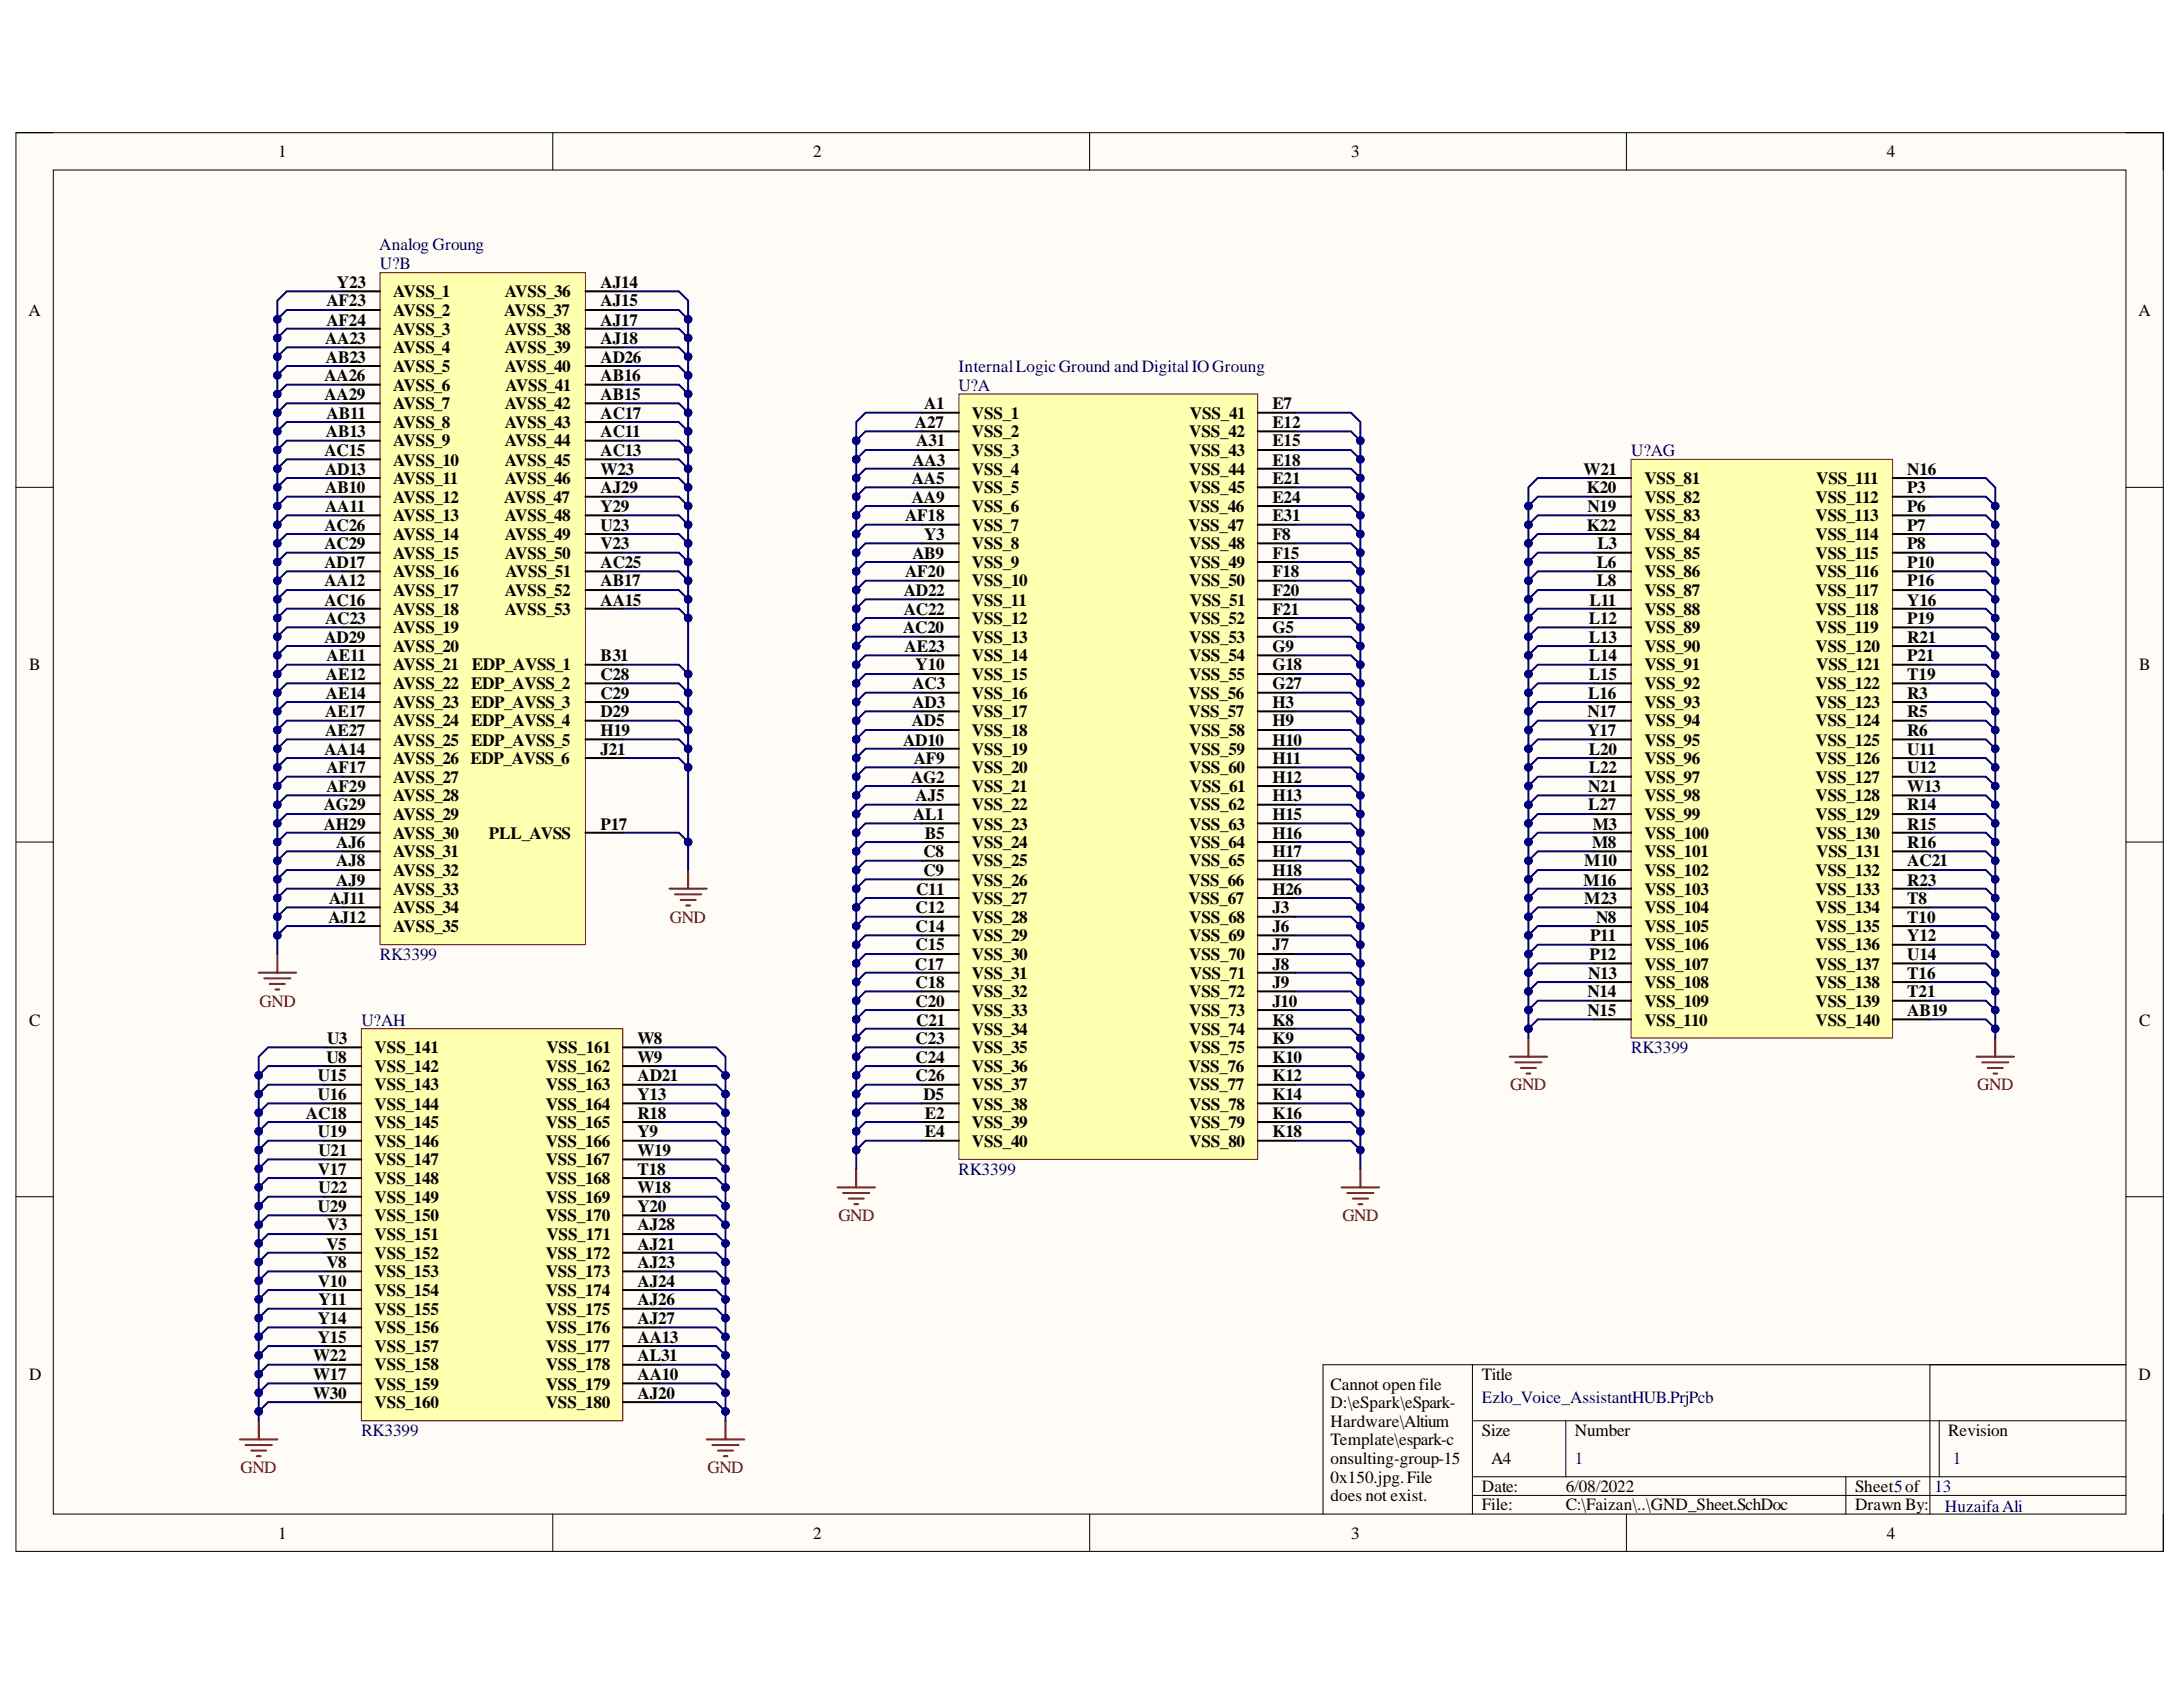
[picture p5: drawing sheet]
<svg xmlns="http://www.w3.org/2000/svg" width="279mm" height="216mm" viewBox="0 0 279 216" stroke-linecap="round" stroke-linejoin="round" font-family="sans-serif">
<defs><g id="words">
<g font-size="2.2">
<text x="35.6" y="20.1">1</text>
<text x="104.1" y="20.1">2</text>
<text x="172.9" y="20.1">3</text>
<text x="241.5" y="20.1">4</text>
<text x="3.6" y="40.4">A</text>
<text x="41.8" y="39.2">AF23</text>
<text x="41.8" y="41.7">AF24</text>
<text x="43.1" y="36.8">Y23</text>
<text x="50.3" y="38">AVSS_1</text>
<text x="50.3" y="40.4">AVSS_2</text>
<text x="64.5" y="40.4">AVSS_37</text>
<text x="64.6" y="38">AVSS_36</text>
<text x="76.9" y="36.8">AJ14</text>
<text x="76.9" y="39.2">AJ15</text>
<text x="76.9" y="41.7">AJ17</text>
<text x="273.7" y="40.4">A</text>
<text x="41.6" y="44">AA23</text>
<text x="41.7" y="46.4">AB23</text>
<text x="50.3" y="42.8">AVSS_3</text>
<text x="50.3" y="45.2">AVSS_4</text>
<text x="50.3" y="47.6">AVSS_5</text>
<text x="64.6" y="42.8">AVSS_38</text>
<text x="64.6" y="45.2">AVSS_39</text>
<text x="64.6" y="47.6">AVSS_40</text>
<text x="76.9" y="44">AJ18</text>
<text x="76.9" y="46.4">AD26</text>
<text x="41.5" y="48.8">AA26</text>
<text x="41.5" y="51.2">AA29</text>
<text x="41.8" y="53.6">AB11</text>
<text x="50.3" y="50">AVSS_6</text>
<text x="50.3" y="52.4">AVSS_7</text>
<text x="64.6" y="52.4">AVSS_42</text>
<text x="64.7" y="50">AVSS_41</text>
<text x="76.9" y="48.8">AB16</text>
<text x="76.9" y="51.2">AB15</text>
<text x="76.9" y="53.6">AC17</text>
<text x="118.3" y="52.4">A1</text>
<text x="124.4" y="53.6">VSS_1</text>
<text x="152.3" y="53.6">VSS_41</text>
<text x="162.9" y="52.4">E7</text>
<text x="41.5" y="58.3">AC15</text>
<text x="41.7" y="55.9">AB13</text>
<text x="50.3" y="54.8">AVSS_8</text>
<text x="50.3" y="57.1">AVSS_9</text>
<text x="50.3" y="59.6">AVSS_10</text>
<text x="64.6" y="54.8">AVSS_43</text>
<text x="64.6" y="57.1">AVSS_44</text>
<text x="64.6" y="59.6">AVSS_45</text>
<text x="76.9" y="55.9">AC11</text>
<text x="76.9" y="58.3">AC13</text>
<text x="116.8" y="59.6">AA3</text>
<text x="117.1" y="54.8">A27</text>
<text x="117.3" y="57.1">A31</text>
<text x="124.4" y="55.9">VSS_2</text>
<text x="124.4" y="58.3">VSS_3</text>
<text x="152.2" y="55.9">VSS_42</text>
<text x="152.2" y="58.3">VSS_43</text>
<text x="162.9" y="54.8">E12</text>
<text x="162.9" y="57.1">E15</text>
<text x="162.9" y="59.6">E18</text>
<text x="41.6" y="60.8">AD13</text>
<text x="41.6" y="63.1">AB10</text>
<text x="41.6" y="65.5">AA11</text>
<text x="50.3" y="62">AVSS_11</text>
<text x="50.3" y="64.3">AVSS_12</text>
<text x="64.5" y="64.3">AVSS_47</text>
<text x="64.6" y="62">AVSS_46</text>
<text x="76.9" y="60.8">W23</text>
<text x="76.9" y="63.1">AJ29</text>
<text x="76.9" y="65.5">Y29</text>
<text x="116.7" y="62">AA5</text>
<text x="116.7" y="64.3">AA9</text>
<text x="124.4" y="60.8">VSS_4</text>
<text x="124.4" y="63.1">VSS_5</text>
<text x="124.4" y="65.5">VSS_6</text>
<text x="152.1" y="65.5">VSS_46</text>
<text x="152.2" y="60.8">VSS_44</text>
<text x="152.2" y="63.1">VSS_45</text>
<text x="162.9" y="62">E21</text>
<text x="162.9" y="64.3">E24</text>
<text x="202.7" y="60.8">W21</text>
<text x="203.1" y="63.1">K20</text>
<text x="203.2" y="65.5">N19</text>
<text x="210.5" y="62">VSS_81</text>
<text x="210.5" y="64.3">VSS_82</text>
<text x="232.4" y="64.3">VSS_112</text>
<text x="232.4" y="62">VSS_111</text>
<text x="244.1" y="60.8">N16</text>
<text x="244.1" y="63.1">P3</text>
<text x="244.1" y="65.5">P6</text>
<text x="41.5" y="68">AC26</text>
<text x="41.5" y="70.3">AC29</text>
<text x="50.3" y="66.7">AVSS_13</text>
<text x="50.3" y="69.1">AVSS_14</text>
<text x="50.3" y="71.5">AVSS_15</text>
<text x="64.6" y="66.7">AVSS_48</text>
<text x="64.6" y="69.1">AVSS_49</text>
<text x="64.6" y="71.5">AVSS_50</text>
<text x="76.9" y="68">U23</text>
<text x="76.9" y="70.3">V23</text>
<text x="115.8" y="66.7">AF18</text>
<text x="116.8" y="71.5">AB9</text>
<text x="118.3" y="69.1">Y3</text>
<text x="124.4" y="68">VSS_7</text>
<text x="124.4" y="70.3">VSS_8</text>
<text x="152.1" y="68">VSS_47</text>
<text x="152.2" y="70.3">VSS_48</text>
<text x="162.9" y="66.7">E31</text>
<text x="162.9" y="69.1">F8</text>
<text x="162.9" y="71.5">F15</text>
<text x="203.1" y="68">K22</text>
<text x="204.5" y="70.3">L3</text>
<text x="210.5" y="66.7">VSS_83</text>
<text x="210.5" y="69.1">VSS_84</text>
<text x="210.5" y="71.5">VSS_85</text>
<text x="232.4" y="66.7">VSS_113</text>
<text x="232.4" y="69.1">VSS_114</text>
<text x="232.4" y="71.5">VSS_115</text>
<text x="244.1" y="68">P7</text>
<text x="244.1" y="70.3">P8</text>
<text x="41.5" y="72.7">AD17</text>
<text x="41.5" y="75.1">AA12</text>
<text x="41.5" y="77.5">AC16</text>
<text x="50.3" y="73.9">AVSS_16</text>
<text x="50.3" y="76.2">AVSS_17</text>
<text x="64.6" y="76.2">AVSS_52</text>
<text x="64.7" y="73.9">AVSS_51</text>
<text x="76.9" y="72.7">AC25</text>
<text x="76.9" y="75.1">AB17</text>
<text x="76.9" y="77.5">AA15</text>
<text x="115.7" y="76.2">AD22</text>
<text x="115.8" y="73.9">AF20</text>
<text x="124.4" y="72.7">VSS_9</text>
<text x="124.4" y="75.1">VSS_10</text>
<text x="124.4" y="77.5">VSS_11</text>
<text x="152.2" y="72.7">VSS_49</text>
<text x="152.2" y="75.1">VSS_50</text>
<text x="152.3" y="77.5">VSS_51</text>
<text x="162.9" y="73.9">F18</text>
<text x="162.9" y="76.2">F20</text>
<text x="203.4" y="77.5">L11</text>
<text x="204.4" y="72.7">L6</text>
<text x="204.4" y="75.1">L8</text>
<text x="210.5" y="73.9">VSS_86</text>
<text x="210.5" y="76.2">VSS_87</text>
<text x="232.4" y="73.9">VSS_116</text>
<text x="232.4" y="76.2">VSS_117</text>
<text x="244.1" y="72.7">P10</text>
<text x="244.1" y="75.1">P16</text>
<text x="244.1" y="77.5">Y16</text>
<text x="41.5" y="82.2">AD29</text>
<text x="41.6" y="79.9">AC23</text>
<text x="50.3" y="78.7">AVSS_18</text>
<text x="50.3" y="81.1">AVSS_19</text>
<text x="50.3" y="83.4">AVSS_20</text>
<text x="64.6" y="78.7">AVSS_53</text>
<text x="115.6" y="81.1">AC20</text>
<text x="115.7" y="78.7">AC22</text>
<text x="115.8" y="83.4">AE23</text>
<text x="124.4" y="79.9">VSS_12</text>
<text x="124.4" y="82.2">VSS_13</text>
<text x="152.2" y="79.9">VSS_52</text>
<text x="152.2" y="82.2">VSS_53</text>
<text x="162.9" y="78.7">F21</text>
<text x="162.9" y="81.1">G5</text>
<text x="162.9" y="83.4">G9</text>
<text x="203.4" y="79.9">L12</text>
<text x="203.4" y="82.2">L13</text>
<text x="210.5" y="78.7">VSS_88</text>
<text x="210.5" y="81.1">VSS_89</text>
<text x="210.5" y="83.4">VSS_90</text>
<text x="232.4" y="78.7">VSS_118</text>
<text x="232.4" y="81.1">VSS_119</text>
<text x="232.4" y="83.4">VSS_120</text>
<text x="244.1" y="79.9">P19</text>
<text x="244.1" y="82.2">R21</text>
<text x="3.7" y="85.8">B</text>
<text x="41.7" y="87.1">AE12</text>
<text x="41.7" y="89.4">AE14</text>
<text x="41.8" y="84.6">AE11</text>
<text x="50.3" y="85.8">AVSS_21</text>
<text x="50.3" y="88.2">AVSS_22</text>
<text x="60.3" y="88.2">EDP_AVSS_2</text>
<text x="60.4" y="85.8">EDP_AVSS_1</text>
<text x="76.9" y="84.6">B31</text>
<text x="76.9" y="87.1">C28</text>
<text x="76.9" y="89.4">C29</text>
<text x="116.8" y="88.2">AC3</text>
<text x="117.2" y="85.8">Y10</text>
<text x="124.4" y="84.6">VSS_14</text>
<text x="124.4" y="87.1">VSS_15</text>
<text x="124.4" y="89.4">VSS_16</text>
<text x="152.1" y="89.4">VSS_56</text>
<text x="152.2" y="84.6">VSS_54</text>
<text x="152.2" y="87.1">VSS_55</text>
<text x="162.9" y="85.8">G18</text>
<text x="162.9" y="88.2">G27</text>
<text x="203.3" y="89.4">L16</text>
<text x="203.4" y="84.6">L14</text>
<text x="203.4" y="87.1">L15</text>
<text x="210.5" y="85.8">VSS_91</text>
<text x="210.5" y="88.2">VSS_92</text>
<text x="232.4" y="88.2">VSS_122</text>
<text x="232.4" y="85.8">VSS_121</text>
<text x="244.1" y="84.6">P21</text>
<text x="244.1" y="87.1">T19</text>
<text x="244.1" y="89.4">R3</text>
<text x="273.8" y="85.8">B</text>
<text x="41.6" y="91.8">AE17</text>
<text x="41.6" y="94.2">AE27</text>
<text x="50.3" y="90.6">AVSS_23</text>
<text x="50.3" y="93">AVSS_24</text>
<text x="50.3" y="95.4">AVSS_25</text>
<text x="60.3" y="90.6">EDP_AVSS_3</text>
<text x="60.3" y="93">EDP_AVSS_4</text>
<text x="60.3" y="95.4">EDP_AVSS_5</text>
<text x="76.9" y="91.8">D29</text>
<text x="76.9" y="94.2">H19</text>
<text x="115.6" y="95.4">AD10</text>
<text x="116.7" y="93">AD5</text>
<text x="116.8" y="90.6">AD3</text>
<text x="124.4" y="91.8">VSS_17</text>
<text x="124.4" y="94.2">VSS_18</text>
<text x="152.1" y="91.8">VSS_57</text>
<text x="152.2" y="94.2">VSS_58</text>
<text x="162.9" y="90.6">H3</text>
<text x="162.9" y="93">H9</text>
<text x="162.9" y="95.4">H10</text>
<text x="203.2" y="91.8">N17</text>
<text x="203.2" y="94.2">Y17</text>
<text x="210.5" y="90.6">VSS_93</text>
<text x="210.5" y="93">VSS_94</text>
<text x="210.5" y="95.4">VSS_95</text>
<text x="232.4" y="90.6">VSS_123</text>
<text x="232.4" y="93">VSS_124</text>
<text x="232.4" y="95.4">VSS_125</text>
<text x="244.1" y="91.8">R5</text>
<text x="244.1" y="94.2">R6</text>
<text x="41.5" y="96.6">AA14</text>
<text x="41.8" y="99">AF17</text>
<text x="41.8" y="101.3">AF29</text>
<text x="50.3" y="97.8">AVSS_26 EDP_AVSS_6</text>
<text x="50.3" y="100.2">AVSS_27</text>
<text x="76.9" y="96.6">J21</text>
<text x="116.6" y="100.2">AG2</text>
<text x="116.9" y="97.8">AF9</text>
<text x="124.4" y="96.6">VSS_19</text>
<text x="124.4" y="99">VSS_20</text>
<text x="124.4" y="101.3">VSS_21</text>
<text x="152.2" y="96.6">VSS_59</text>
<text x="152.2" y="99">VSS_60</text>
<text x="152.3" y="101.3">VSS_61</text>
<text x="162.9" y="97.8">H11</text>
<text x="162.9" y="100.2">H12</text>
<text x="203.3" y="101.3">N21</text>
<text x="203.4" y="96.6">L20</text>
<text x="203.4" y="99">L22</text>
<text x="210.5" y="97.8">VSS_96</text>
<text x="210.5" y="100.2">VSS_97</text>
<text x="232.4" y="97.8">VSS_126</text>
<text x="232.4" y="100.2">VSS_127</text>
<text x="244.1" y="96.6">U11</text>
<text x="244.1" y="99">U12</text>
<text x="244.1" y="101.3">W13</text>
<text x="41.4" y="103.7">AG29</text>
<text x="41.4" y="106.2">AH29</text>
<text x="50.3" y="102.5">AVSS_28</text>
<text x="50.3" y="105">AVSS_29</text>
<text x="50.3" y="107.3">AVSS_30</text>
<text x="62.6" y="107.3">PLL_AVSS</text>
<text x="76.9" y="106.2">P17</text>
<text x="116.9" y="105">AL1</text>
<text x="117.2" y="102.5">AJ5</text>
<text x="118.4" y="107.3">B5</text>
<text x="124.4" y="103.7">VSS_22</text>
<text x="124.4" y="106.2">VSS_23</text>
<text x="152.2" y="103.7">VSS_62</text>
<text x="152.2" y="106.2">VSS_63</text>
<text x="162.9" y="102.5">H13</text>
<text x="162.9" y="105">H15</text>
<text x="162.9" y="107.3">H16</text>
<text x="203.3" y="103.7">L27</text>
<text x="203.9" y="106.2">M3</text>
<text x="210.5" y="102.5">VSS_98</text>
<text x="210.5" y="105">VSS_99</text>
<text x="210.5" y="107.3">VSS_100</text>
<text x="232.4" y="102.5">VSS_128</text>
<text x="232.4" y="105">VSS_129</text>
<text x="232.4" y="107.3">VSS_130</text>
<text x="244.1" y="103.7">R14</text>
<text x="244.1" y="106.2">R15</text>
<text x="43" y="108.5">AJ6</text>
<text x="43" y="110.9">AJ8</text>
<text x="43" y="113.3">AJ9</text>
<text x="50.3" y="109.7">AVSS_31</text>
<text x="50.3" y="112.1">AVSS_32</text>
<text x="118.2" y="109.7">C8</text>
<text x="118.2" y="112.1">C9</text>
<text x="124.4" y="108.5">VSS_24</text>
<text x="124.4" y="110.9">VSS_25</text>
<text x="124.4" y="113.3">VSS_26</text>
<text x="152.1" y="113.3">VSS_66</text>
<text x="152.2" y="108.5">VSS_64</text>
<text x="152.2" y="110.9">VSS_65</text>
<text x="162.9" y="109.7">H17</text>
<text x="162.9" y="112.1">H18</text>
<text x="202.7" y="113.3">M16</text>
<text x="202.8" y="110.9">M10</text>
<text x="203.8" y="108.5">M8</text>
<text x="210.5" y="109.7">VSS_101</text>
<text x="210.5" y="112.1">VSS_102</text>
<text x="232.4" y="112.1">VSS_132</text>
<text x="232.4" y="109.7">VSS_131</text>
<text x="244.1" y="108.5">R16</text>
<text x="244.1" y="110.9">AC21</text>
<text x="244.1" y="113.3">R23</text>
<text x="42" y="118.1">AJ12</text>
<text x="42.1" y="115.7">AJ11</text>
<text x="50.3" y="114.5">AVSS_33</text>
<text x="50.3" y="116.9">AVSS_34</text>
<text x="50.3" y="119.3">AVSS_35</text>
<text x="117.2" y="116.9">C12</text>
<text x="117.2" y="119.3">C14</text>
<text x="117.3" y="114.5">C11</text>
<text x="124.4" y="115.7">VSS_27</text>
<text x="124.4" y="118.1">VSS_28</text>
<text x="152.1" y="115.7">VSS_67</text>
<text x="152.2" y="118.1">VSS_68</text>
<text x="162.9" y="114.5">H26</text>
<text x="162.9" y="116.9">J3</text>
<text x="162.9" y="119.3">J6</text>
<text x="202.8" y="115.7">M23</text>
<text x="204.3" y="118.1">N8</text>
<text x="210.5" y="114.5">VSS_103</text>
<text x="210.5" y="116.9">VSS_104</text>
<text x="210.5" y="119.3">VSS_105</text>
<text x="232.4" y="114.5">VSS_133</text>
<text x="232.4" y="116.9">VSS_134</text>
<text x="232.4" y="119.3">VSS_135</text>
<text x="244.1" y="115.7">T8</text>
<text x="244.1" y="118.1">T10</text>
<text x="117.1" y="124.1">C17</text>
<text x="117.2" y="121.6">C15</text>
<text x="124.4" y="120.4">VSS_29</text>
<text x="124.4" y="122.9">VSS_30</text>
<text x="124.4" y="125.3">VSS_31</text>
<text x="152.2" y="120.4">VSS_69</text>
<text x="152.2" y="122.9">VSS_70</text>
<text x="152.3" y="125.3">VSS_71</text>
<text x="162.9" y="121.6">J7</text>
<text x="162.9" y="124.1">J8</text>
<text x="203.3" y="125.3">N13</text>
<text x="203.4" y="122.9">P12</text>
<text x="203.5" y="120.4">P11</text>
<text x="210.5" y="121.6">VSS_106</text>
<text x="210.5" y="124.1">VSS_107</text>
<text x="232.4" y="121.6">VSS_136</text>
<text x="232.4" y="124.1">VSS_137</text>
<text x="244.1" y="120.4">Y12</text>
<text x="244.1" y="122.9">U14</text>
<text x="244.1" y="125.3">T16</text>
<text x="3.7" y="131.3">C</text>
<text x="117.2" y="126.4">C18</text>
<text x="117.2" y="128.8">C20</text>
<text x="117.3" y="131.3">C21</text>
<text x="124.4" y="127.6">VSS_32</text>
<text x="124.4" y="130">VSS_33</text>
<text x="152.2" y="127.6">VSS_72</text>
<text x="152.2" y="130">VSS_73</text>
<text x="162.9" y="126.4">J9</text>
<text x="162.9" y="128.8">J10</text>
<text x="162.9" y="131.3">K8</text>
<text x="203.2" y="127.6">N14</text>
<text x="203.2" y="130">N15</text>
<text x="210.5" y="126.4">VSS_108</text>
<text x="210.5" y="128.8">VSS_109</text>
<text x="210.5" y="131.3">VSS_110</text>
<text x="232.4" y="126.4">VSS_138</text>
<text x="232.4" y="128.8">VSS_139</text>
<text x="232.4" y="131.3">VSS_140</text>
<text x="244.1" y="127.6">T21</text>
<text x="244.1" y="130">AB19</text>
<text x="273.8" y="131.3">C</text>
<text x="41.8" y="136">U8</text>
<text x="41.9" y="133.6">U3</text>
<text x="47.9" y="134.8">VSS_141</text>
<text x="47.9" y="137.2">VSS_142</text>
<text x="69.8" y="137.2">VSS_162</text>
<text x="69.9" y="134.8">VSS_161</text>
<text x="81.6" y="133.6">W8</text>
<text x="81.6" y="136">W9</text>
<text x="117.2" y="133.6">C23</text>
<text x="117.2" y="136">C24</text>
<text x="124.4" y="132.4">VSS_34</text>
<text x="124.4" y="134.8">VSS_35</text>
<text x="124.4" y="137.2">VSS_36</text>
<text x="152.1" y="137.2">VSS_76</text>
<text x="152.2" y="132.4">VSS_74</text>
<text x="152.2" y="134.8">VSS_75</text>
<text x="162.9" y="133.6">K9</text>
<text x="162.9" y="136">K10</text>
<text x="39.1" y="143.2">AC18</text>
<text x="40.7" y="138.4">U15</text>
<text x="40.7" y="140.8">U16</text>
<text x="47.9" y="139.5">VSS_143</text>
<text x="47.9" y="142">VSS_144</text>
<text x="69.8" y="139.5">VSS_163</text>
<text x="69.8" y="142">VSS_164</text>
<text x="81.6" y="138.4">AD21</text>
<text x="81.6" y="140.8">Y13</text>
<text x="81.6" y="143.2">R18</text>
<text x="117.2" y="138.4">C26</text>
<text x="118.2" y="140.8">D5</text>
<text x="118.4" y="143.2">E2</text>
<text x="124.4" y="139.5">VSS_37</text>
<text x="124.4" y="142">VSS_38</text>
<text x="152.1" y="139.5">VSS_77</text>
<text x="152.2" y="142">VSS_78</text>
<text x="162.9" y="138.4">K12</text>
<text x="162.9" y="140.8">K14</text>
<text x="162.9" y="143.2">K16</text>
<text x="40.7" y="145.5">U19</text>
<text x="40.8" y="147.9">U21</text>
<text x="47.9" y="144.4">VSS_145</text>
<text x="47.9" y="146.7">VSS_146</text>
<text x="47.9" y="149.1">VSS_147</text>
<text x="69.8" y="144.4">VSS_165</text>
<text x="69.8" y="146.7">VSS_166</text>
<text x="69.8" y="149.1">VSS_167</text>
<text x="81.6" y="145.5">Y9</text>
<text x="81.6" y="147.9">W19</text>
<text x="118.4" y="145.5">E4</text>
<text x="124.4" y="144.4">VSS_39</text>
<text x="124.4" y="146.7">VSS_40</text>
<text x="152.2" y="144.4">VSS_79</text>
<text x="152.2" y="146.7">VSS_80</text>
<text x="162.9" y="145.5">K18</text>
<text x="40.7" y="150.4">V17</text>
<text x="40.7" y="155.1">U29</text>
<text x="40.8" y="152.7">U22</text>
<text x="47.9" y="151.5">VSS_148</text>
<text x="47.9" y="153.9">VSS_149</text>
<text x="69.8" y="151.5">VSS_168</text>
<text x="69.8" y="153.9">VSS_169</text>
<text x="81.6" y="150.4">T18</text>
<text x="81.6" y="152.7">W18</text>
<text x="81.6" y="155.1">Y20</text>
<text x="41.8" y="159.9">V5</text>
<text x="41.9" y="157.5">V3</text>
<text x="47.9" y="156.3">VSS_150</text>
<text x="47.9" y="158.7">VSS_151</text>
<text x="47.9" y="161.1">VSS_152</text>
<text x="69.8" y="156.3">VSS_170</text>
<text x="69.8" y="161.1">VSS_172</text>
<text x="69.9" y="158.7">VSS_171</text>
<text x="81.6" y="157.5">AJ28</text>
<text x="81.6" y="159.9">AJ21</text>
<text x="40.7" y="164.7">V10</text>
<text x="40.8" y="167">Y11</text>
<text x="41.8" y="162.3">V8</text>
<text x="47.9" y="163.5">VSS_153</text>
<text x="47.9" y="165.8">VSS_154</text>
<text x="69.8" y="163.5">VSS_173</text>
<text x="69.8" y="165.8">VSS_174</text>
<text x="81.6" y="162.3">AJ23</text>
<text x="81.6" y="164.7">AJ24</text>
<text x="81.6" y="167">AJ26</text>
<text x="40.7" y="169.5">Y14</text>
<text x="40.7" y="171.8">Y15</text>
<text x="47.9" y="168.3">VSS_155</text>
<text x="47.9" y="170.7">VSS_156</text>
<text x="47.9" y="173">VSS_157</text>
<text x="69.8" y="168.3">VSS_175</text>
<text x="69.8" y="170.7">VSS_176</text>
<text x="69.8" y="173">VSS_177</text>
<text x="81.6" y="169.5">AJ27</text>
<text x="81.6" y="171.8">AA13</text>
<text x="3.7" y="176.7">D</text>
<text x="40.1" y="174.2">W22</text>
<text x="40.1" y="176.7">W17</text>
<text x="40.1" y="179">W30</text>
<text x="47.9" y="175.4">VSS_158</text>
<text x="47.9" y="177.8">VSS_159</text>
<text x="69.8" y="175.4">VSS_178</text>
<text x="69.8" y="177.8">VSS_179</text>
<text x="81.6" y="174.2">AL31</text>
<text x="81.6" y="176.7">AA10</text>
<text x="81.6" y="179">AJ20</text>
<text x="170.3" y="177.8">Cannot openfile</text>
<text x="189.7" y="176.7">Title</text>
<text x="273.7" y="176.7">D</text>
<text x="47.9" y="180.2">VSS_160</text>
<text x="69.8" y="180.2">VSS_180</text>
<text x="170.3" y="180.2">D:\eSpark\eSpark-</text>
<text x="170.3" y="182.6">Hardware\Altium</text>
<text x="170.3" y="184.9">Template\espark-c</text>
<text x="189.7" y="183.8">Size</text>
<text x="201.6" y="183.8">Number</text>
<text x="249.4" y="183.8">Revision</text>
<text x="170.3" y="187.4">onsulting-group-15</text>
<text x="170.3" y="189.8">0x150.jpg.File</text>
<text x="189.7" y="190.9">Date:</text>
<text x="190.8" y="187.4">A4</text>
<text x="200.4" y="190.9">6/08/2022</text>
<text x="237.4" y="190.9">Sheet5of</text>
<text x="35.6" y="196.9">1</text>
<text x="104.1" y="196.9">2</text>
<text x="170.3" y="192.1">does not exist.</text>
<text x="172.9" y="196.9">3</text>
<text x="189.7" y="193.3">File:</text>
<text x="200.4" y="193.3">C:\Faizan\..\GND_Sheet.SchDoc</text>
<text x="237.4" y="193.3">Drawn By:</text>
<text x="241.5" y="196.9">4</text>
</g>
<g font-size="2.2" fill="#000080">
<text x="48.5" y="31.9">Analog Groung</text>
<text x="48.6" y="34.5">U?B</text>
<text x="122.7" y="47.6">InternalLogicGround and DigitalIOGroung</text>
<text x="122.7" y="50">U?A</text>
<text x="208.8" y="58.3">U?AG</text>
<text x="48.6" y="122.9">RK3399</text>
<text x="46.3" y="131.3">U?AH</text>
<text x="208.8" y="134.8">RK3399</text>
<text x="122.7" y="150.4">RK3399</text>
<text x="189.7" y="179.6">Ezlo_Voice_AssistantHUB.PrjPcb</text>
<text x="46.3" y="183.8">RK3399</text>
<text x="201.6" y="187.4">1</text>
<text x="247.6" y="190.9">13</text>
<text x="249.9" y="187.4">1</text>
<text x="248.9" y="193.6">Huzaifa Ali</text>
</g>
<g font-size="2.2" fill="#800000">
<text x="85.7" y="118.1">GND</text>
<text x="33.2" y="128.8">GND</text>
<text x="193.3" y="139.5">GND</text>
<text x="253.1" y="139.5">GND</text>
<text x="107.3" y="156.3">GND</text>
<text x="171.8" y="156.3">GND</text>
<text x="30.8" y="188.6">GND</text>
<text x="90.6" y="188.6">GND</text>
</g>
</g></defs>
<path d="M2 17h274.9v181.5h-274.9z" fill-rule="evenodd" fill="#fffcf8"/>
<path d="M2 17h274.9v181.5h-274.9z" fill="none" stroke="#000" stroke-width=".13"/>
<path d="M6.8 21.8h265.3v172h-265.3z" fill-rule="evenodd" fill="#fffcf8"/>
<g fill="none" stroke="#000" stroke-width=".13">
<path d="M2 17h4.8M70.7 17v4.8M139.5 17v4.8M208.2 17v4.8M272.1 17h4.8v4.8M6.8 21.8h265.3v172h-265.3zM2 62.4h4.8M272.1 62.4h4.8M2 107.8h4.8M272.1 107.8h4.8M2 153.2h4.8M272.1 153.2h4.8"/>
<path d="M188.5 174.7v19.1M247 174.7v19.1M272.1 174.7h-102.8v19.1M70.8 193.8v4.7M139.5 193.8v4.7M188.5 181.8h83.6M188.5 189h83.6M188.5 191.4h83.6M200.4 181.8v7.2M208.2 193.8v4.7M236.2 189v4.8M248.2 181.8v7.2"/>
<path d="M276.9 193.8v4.7"/>
</g>
<path d="M122.7 50.4h38.3v98h-38.3z" fill-rule="evenodd" fill="#ffffb0"/>
<path d="M122.7 50.4h38.3v98h-38.3z" fill="none" stroke="#800000" stroke-width=".13"/>
<g fill="none" stroke="#000" stroke-width=".25">
<path d="M117.9 52.8h4.8M117.9 55.2h4.8M117.9 57.6h4.8M117.9 60h4.8M161 52.8h4.7M161 55.2h4.7M161 57.6h4.7M161 60h4.7M117.9 62.4h4.8M117.9 64.8h4.8M117.9 67.1h4.8M117.9 69.5h4.8"/>
<path d="M117.9 71.9h4.8M117.9 74.3h4.8M117.9 76.7h4.8M117.9 79.1h4.8M161 62.4h4.7M161 64.8h4.7M161 67.1h4.7M161 69.5h4.7M161 71.9h4.7M161 74.3h4.7M161 76.7h4.7M161 79.1h4.7"/>
<path d="M117.9 81.5h4.8M117.9 83.9h4.8M117.9 86.3h4.8M117.9 88.7h4.8M117.9 91h4.8M117.9 93.4h4.8M117.9 95.8h4.8M117.9 98.2h4.8M161 81.5h4.7M161 83.9h4.7M161 86.3h4.7M161 88.7h4.7"/>
<path d="M161 91h4.7M161 93.4h4.7M161 95.8h4.7M161 98.2h4.7M117.9 100.6h4.8M117.9 103h4.8M117.9 105.4h4.8M117.9 107.8h4.8M117.9 110.2h4.8M117.9 112.5h4.8M117.9 114.9h4.8M117.9 117.3h4.8"/>
<path d="M117.9 119.7h4.8M161 100.6h4.7M161 103h4.7M161 105.4h4.7M161 107.8h4.7M161 110.2h4.7M161 112.5h4.7M161 114.9h4.7M161 117.3h4.7M161 119.7h4.7M117.9 122.1h4.8M117.9 124.5h4.8"/>
<path d="M117.9 126.9h4.8M117.9 129.3h4.8M117.9 131.7h4.8M117.9 134h4.8M117.9 136.4h4.8M117.9 138.8h4.8M161 122.1h4.7M161 124.5h4.7M161 126.9h4.7M161 129.3h4.7M161 131.7h4.7M161 134h4.7"/>
<path d="M161 136.4h4.7M161 138.8h4.7M117.9 141.2h4.8M117.9 143.6h4.8M117.9 146h4.8M161 141.2h4.7M161 143.6h4.7M161 146h4.7"/>
</g>
<path d="M48.6 34.9h26.3v86h-26.3z" fill-rule="evenodd" fill="#ffffb0"/>
<path d="M48.6 34.9h26.3v86h-26.3z" fill="none" stroke="#800000" stroke-width=".13"/>
<g fill="none" stroke="#000" stroke-width=".25">
<path d="M43.9 37.3h4.7M43.9 39.7h4.7M74.9 37.3h4.8M74.9 39.7h4.8M43.9 42.1h4.7M43.9 44.5h4.7M43.9 46.8h4.7M43.9 49.2h4.7M43.9 51.6h4.7M43.9 54h4.7M43.9 56.4h4.7M43.9 58.8h4.7"/>
<path d="M74.9 42.1h4.8M74.9 44.5h4.8M74.9 46.8h4.8M74.9 49.2h4.8M74.9 51.6h4.8M74.9 54h4.8M74.9 56.4h4.8M74.9 58.8h4.8M43.9 61.2h4.7M43.9 63.6h4.7M43.9 66h4.7M43.9 68.3h4.7"/>
<path d="M43.9 70.7h4.7M43.9 73.1h4.7M43.9 75.5h4.7M43.9 77.9h4.7M74.9 61.2h4.8M74.9 63.6h4.8M74.9 66h4.8M74.9 68.3h4.8M74.9 70.7h4.8M74.9 73.1h4.8M74.9 75.5h4.8M74.9 77.9h4.8"/>
<path d="M43.9 80.3h4.7M43.9 82.7h4.7M43.9 85.1h4.7M43.9 87.5h4.7M43.9 89.8h4.7M43.9 92.2h4.7M43.9 94.6h4.7M43.9 97h4.7M43.9 99.4h4.7M74.9 85.1h4.8M74.9 87.5h4.8M74.9 89.8h4.8"/>
<path d="M74.9 92.2h4.8M74.9 94.6h4.8M74.9 97h4.8M43.9 101.8h4.7M43.9 104.2h4.7M43.9 106.6h4.7M43.9 109h4.7M43.9 111.3h4.7M43.9 113.7h4.7M43.9 116.1h4.7M43.9 118.5h4.7M74.9 106.6h4.8"/>
</g>
<g fill="none" stroke="#800000" stroke-width=".25">
<path d="M85.7 113.7h4.8M86.4 114.5h3.3M87.1 115.2h1.9M87.8 115.9h.5M88.1 111.3v2.4M33.1 124.5h4.8M33.8 125.2h3.4M34.5 125.9h2M35.3 126.6h.4M35.5 122.1v2.4M107.2 152h4.8M107.9 152.7h3.4"/>
<path d="M108.6 153.4h1.9M109.3 154.1h.5M109.6 149.6v2.4M171.7 152h4.8M172.4 152.7h3.4M173.2 153.4h1.9M173.9 154.1h.5M174.1 149.6v2.4"/>
</g>
<path d="M208.8 58.8h33.4v74h-33.4z" fill-rule="evenodd" fill="#ffffb0"/>
<path d="M208.8 58.8h33.4v74h-33.4z" fill="none" stroke="#800000" stroke-width=".13"/>
<g fill="none" stroke="#000" stroke-width=".25">
<path d="M204 61.2h4.8M204 63.6h4.8M204 66h4.8M204 68.3h4.8M204 70.7h4.8M204 73.1h4.8M204 75.5h4.8M204 77.9h4.8M242.2 61.2h4.8M242.2 63.6h4.8M242.2 66h4.8M242.2 68.3h4.8"/>
<path d="M242.2 70.7h4.8M242.2 73.1h4.8M242.2 75.5h4.8M242.2 77.9h4.8M204 85.1h4.8M204 87.5h4.8M204 89.8h4.8M204 92.2h4.8M204 94.6h4.8M204 97h4.8M204 99.4h4.8M204 80.3h4.8"/>
<path d="M204 82.7h4.8M242.2 85.1h4.8M242.2 87.5h4.8M242.2 89.8h4.8M242.2 92.2h4.8M242.2 94.6h4.8M242.2 97h4.8M242.2 99.4h4.8M242.2 80.3h4.8M242.2 82.7h4.8M204 101.8h4.8M204 104.2h4.8"/>
<path d="M204 106.6h4.8M204 109h4.8M204 111.3h4.8M204 113.7h4.8M204 116.1h4.8M204 118.5h4.8M242.2 101.8h4.8M242.2 104.2h4.8M242.2 106.6h4.8M242.2 109h4.8M242.2 111.3h4.8M242.2 113.7h4.8"/>
<path d="M242.2 116.1h4.8M242.2 118.5h4.8M204 120.9h4.8M204 123.3h4.8M204 125.7h4.8M204 128.1h4.8M204 130.5h4.8M242.2 120.9h4.8M242.2 123.3h4.8M242.2 125.7h4.8M242.2 128.1h4.8M242.2 130.5h4.8"/>
</g>
<path d="M46.3 131.7h33.4v50.1h-33.4z" fill-rule="evenodd" fill="#ffffb0"/>
<path d="M46.3 131.7h33.4v50.1h-33.4z" fill="none" stroke="#800000" stroke-width=".13"/>
<g fill="none" stroke="#000" stroke-width=".25">
<path d="M41.5 134h4.8M41.5 136.4h4.8M41.5 138.8h4.8M79.7 134h4.8M79.7 136.4h4.8M79.7 138.8h4.8M41.5 141.2h4.8M41.5 143.6h4.8M41.5 146h4.8M41.5 148.4h4.8M41.5 150.8h4.8M41.5 153.2h4.8"/>
<path d="M41.5 155.5h4.8M41.5 157.9h4.8M79.7 141.2h4.8M79.7 143.6h4.8M79.7 146h4.8M79.7 148.4h4.8M79.7 150.8h4.8M79.7 153.2h4.8M79.7 155.5h4.8M79.7 157.9h4.8M41.5 160.3h4.8M41.5 162.7h4.8"/>
<path d="M41.5 165.1h4.8M41.5 167.5h4.8M41.5 169.9h4.8M41.5 172.3h4.8M41.5 174.7h4.8M41.5 177h4.8M41.5 179.4h4.8M79.7 160.3h4.8M79.7 162.7h4.8M79.7 165.1h4.8M79.7 167.5h4.8M79.7 169.9h4.8"/>
<path d="M79.7 172.3h4.8M79.7 174.7h4.8M79.7 177h4.8M79.7 179.4h4.8"/>
</g>
<g fill="none" stroke="#800000" stroke-width=".25">
<path d="M193.2 135.2h4.8M193.9 136h3.4M194.7 136.7h1.9M195.4 137.4h.5M195.6 132.8v2.4M253 135.2h4.8M253.7 136h3.3M254.4 136.7h1.9M255.1 137.4h.5M255.4 132.8v2.4M30.7 184.2h4.8M31.4 184.9h3.4"/>
<path d="M32.2 185.6h1.9M32.9 186.4h.4M33.1 181.8v2.4M90.5 184.2h4.8M91.2 184.9h3.3M91.9 185.6h1.9M92.6 186.4h.5M92.9 181.8v2.4"/>
</g>
<path d="M43.9 118.5h-7.2l-1.2 1.2" fill="none" stroke="#000080" stroke-width=".25"/>
<circle cx="35.5" cy="119.7" r=".48" fill="#000080"/>
<circle cx="35.5" cy="119.7" r=".48" fill="none" stroke="#000080" stroke-width=".13"/>
<path d="M43.9 116.1h-7.2l-1.2 1.2" fill="none" stroke="#000080" stroke-width=".25"/>
<circle cx="35.5" cy="117.3" r=".48" fill="#000080"/>
<circle cx="35.5" cy="117.3" r=".48" fill="none" stroke="#000080" stroke-width=".13"/>
<path d="M43.9 113.7h-7.2l-1.2 1.2" fill="none" stroke="#000080" stroke-width=".25"/>
<circle cx="35.5" cy="114.9" r=".48" fill="#000080"/>
<circle cx="35.5" cy="114.9" r=".48" fill="none" stroke="#000080" stroke-width=".13"/>
<path d="M43.9 111.3h-7.2l-1.2 1.2" fill="none" stroke="#000080" stroke-width=".25"/>
<circle cx="35.5" cy="112.5" r=".48" fill="#000080"/>
<circle cx="35.5" cy="112.5" r=".48" fill="none" stroke="#000080" stroke-width=".13"/>
<path d="M43.9 109h-7.2l-1.2 1.2" fill="none" stroke="#000080" stroke-width=".25"/>
<circle cx="35.5" cy="110.2" r=".48" fill="#000080"/>
<circle cx="35.5" cy="110.2" r=".48" fill="none" stroke="#000080" stroke-width=".13"/>
<path d="M43.9 106.6h-7.2l-1.2 1.2" fill="none" stroke="#000080" stroke-width=".25"/>
<circle cx="35.5" cy="107.8" r=".48" fill="#000080"/>
<circle cx="35.5" cy="107.8" r=".48" fill="none" stroke="#000080" stroke-width=".13"/>
<path d="M43.9 104.2h-7.2l-1.2 1.2" fill="none" stroke="#000080" stroke-width=".25"/>
<circle cx="35.5" cy="105.4" r=".48" fill="#000080"/>
<circle cx="35.5" cy="105.4" r=".48" fill="none" stroke="#000080" stroke-width=".13"/>
<path d="M43.9 101.8h-7.2l-1.2 1.2" fill="none" stroke="#000080" stroke-width=".25"/>
<circle cx="35.5" cy="103" r=".48" fill="#000080"/>
<circle cx="35.5" cy="103" r=".48" fill="none" stroke="#000080" stroke-width=".13"/>
<path d="M43.9 99.4h-7.2l-1.2 1.2" fill="none" stroke="#000080" stroke-width=".25"/>
<circle cx="35.5" cy="100.6" r=".48" fill="#000080"/>
<circle cx="35.5" cy="100.6" r=".48" fill="none" stroke="#000080" stroke-width=".13"/>
<path d="M43.9 97h-7.2l-1.2 1.2" fill="none" stroke="#000080" stroke-width=".25"/>
<circle cx="35.5" cy="98.2" r=".48" fill="#000080"/>
<circle cx="35.5" cy="98.2" r=".48" fill="none" stroke="#000080" stroke-width=".13"/>
<path d="M43.9 94.6h-7.2l-1.2 1.2" fill="none" stroke="#000080" stroke-width=".25"/>
<circle cx="35.5" cy="95.8" r=".48" fill="#000080"/>
<circle cx="35.5" cy="95.8" r=".48" fill="none" stroke="#000080" stroke-width=".13"/>
<path d="M43.9 92.2h-7.2l-1.2 1.2" fill="none" stroke="#000080" stroke-width=".25"/>
<circle cx="35.5" cy="93.4" r=".48" fill="#000080"/>
<circle cx="35.5" cy="93.4" r=".48" fill="none" stroke="#000080" stroke-width=".13"/>
<path d="M43.9 89.8h-7.2l-1.2 1.2" fill="none" stroke="#000080" stroke-width=".25"/>
<circle cx="35.5" cy="91" r=".48" fill="#000080"/>
<circle cx="35.5" cy="91" r=".48" fill="none" stroke="#000080" stroke-width=".13"/>
<path d="M43.9 87.5h-7.2l-1.2 1.2" fill="none" stroke="#000080" stroke-width=".25"/>
<circle cx="35.5" cy="88.7" r=".48" fill="#000080"/>
<circle cx="35.5" cy="88.7" r=".48" fill="none" stroke="#000080" stroke-width=".13"/>
<path d="M43.9 85.1h-7.2l-1.2 1.2" fill="none" stroke="#000080" stroke-width=".25"/>
<circle cx="35.5" cy="86.3" r=".48" fill="#000080"/>
<circle cx="35.5" cy="86.3" r=".48" fill="none" stroke="#000080" stroke-width=".13"/>
<path d="M43.9 82.7h-7.2l-1.2 1.2" fill="none" stroke="#000080" stroke-width=".25"/>
<circle cx="35.5" cy="83.9" r=".48" fill="#000080"/>
<circle cx="35.5" cy="83.9" r=".48" fill="none" stroke="#000080" stroke-width=".13"/>
<path d="M43.9 80.3h-7.2l-1.2 1.2" fill="none" stroke="#000080" stroke-width=".25"/>
<circle cx="35.5" cy="81.5" r=".48" fill="#000080"/>
<circle cx="35.5" cy="81.5" r=".48" fill="none" stroke="#000080" stroke-width=".13"/>
<path d="M43.9 77.9h-7.2l-1.2 1.2" fill="none" stroke="#000080" stroke-width=".25"/>
<circle cx="35.5" cy="79.1" r=".48" fill="#000080"/>
<circle cx="35.5" cy="79.1" r=".48" fill="none" stroke="#000080" stroke-width=".13"/>
<path d="M43.9 75.5h-7.2l-1.2 1.2" fill="none" stroke="#000080" stroke-width=".25"/>
<circle cx="35.5" cy="76.7" r=".48" fill="#000080"/>
<circle cx="35.5" cy="76.7" r=".48" fill="none" stroke="#000080" stroke-width=".13"/>
<path d="M43.9 73.1h-7.2l-1.2 1.2" fill="none" stroke="#000080" stroke-width=".25"/>
<circle cx="35.5" cy="74.3" r=".48" fill="#000080"/>
<circle cx="35.5" cy="74.3" r=".48" fill="none" stroke="#000080" stroke-width=".13"/>
<path d="M43.9 70.7h-7.2l-1.2 1.2" fill="none" stroke="#000080" stroke-width=".25"/>
<circle cx="35.5" cy="71.9" r=".48" fill="#000080"/>
<circle cx="35.5" cy="71.9" r=".48" fill="none" stroke="#000080" stroke-width=".13"/>
<path d="M43.9 68.3h-7.2l-1.2 1.2" fill="none" stroke="#000080" stroke-width=".25"/>
<circle cx="35.5" cy="69.5" r=".48" fill="#000080"/>
<circle cx="35.5" cy="69.5" r=".48" fill="none" stroke="#000080" stroke-width=".13"/>
<path d="M43.9 66h-7.2l-1.2 1.1" fill="none" stroke="#000080" stroke-width=".25"/>
<circle cx="35.5" cy="67.1" r=".48" fill="#000080"/>
<circle cx="35.5" cy="67.1" r=".48" fill="none" stroke="#000080" stroke-width=".13"/>
<path d="M43.9 63.6h-7.2l-1.2 1.2" fill="none" stroke="#000080" stroke-width=".25"/>
<circle cx="35.5" cy="64.8" r=".48" fill="#000080"/>
<circle cx="35.5" cy="64.8" r=".48" fill="none" stroke="#000080" stroke-width=".13"/>
<path d="M43.9 61.2h-7.2l-1.2 1.2" fill="none" stroke="#000080" stroke-width=".25"/>
<circle cx="35.5" cy="62.4" r=".48" fill="#000080"/>
<circle cx="35.5" cy="62.4" r=".48" fill="none" stroke="#000080" stroke-width=".13"/>
<path d="M43.9 58.8h-7.2l-1.2 1.2" fill="none" stroke="#000080" stroke-width=".25"/>
<circle cx="35.5" cy="60" r=".48" fill="#000080"/>
<circle cx="35.5" cy="60" r=".48" fill="none" stroke="#000080" stroke-width=".13"/>
<path d="M43.9 56.4h-7.2l-1.2 1.2" fill="none" stroke="#000080" stroke-width=".25"/>
<circle cx="35.5" cy="57.6" r=".48" fill="#000080"/>
<circle cx="35.5" cy="57.6" r=".48" fill="none" stroke="#000080" stroke-width=".13"/>
<path d="M43.9 54h-7.2l-1.2 1.2" fill="none" stroke="#000080" stroke-width=".25"/>
<circle cx="35.5" cy="55.2" r=".48" fill="#000080"/>
<circle cx="35.5" cy="55.2" r=".48" fill="none" stroke="#000080" stroke-width=".13"/>
<path d="M43.9 51.6h-7.2l-1.2 1.2" fill="none" stroke="#000080" stroke-width=".25"/>
<circle cx="35.5" cy="52.8" r=".48" fill="#000080"/>
<circle cx="35.5" cy="52.8" r=".48" fill="none" stroke="#000080" stroke-width=".13"/>
<path d="M43.9 49.2h-7.2l-1.2 1.2" fill="none" stroke="#000080" stroke-width=".25"/>
<circle cx="35.5" cy="50.4" r=".48" fill="#000080"/>
<circle cx="35.5" cy="50.4" r=".48" fill="none" stroke="#000080" stroke-width=".13"/>
<path d="M43.9 46.8h-7.2l-1.2 1.2" fill="none" stroke="#000080" stroke-width=".25"/>
<circle cx="35.5" cy="48" r=".48" fill="#000080"/>
<circle cx="35.5" cy="48" r=".48" fill="none" stroke="#000080" stroke-width=".13"/>
<path d="M43.9 44.5h-7.2l-1.2 1.1" fill="none" stroke="#000080" stroke-width=".25"/>
<circle cx="35.5" cy="45.6" r=".48" fill="#000080"/>
<circle cx="35.5" cy="45.6" r=".48" fill="none" stroke="#000080" stroke-width=".13"/>
<path d="M43.9 42.1h-7.2l-1.2 1.2" fill="none" stroke="#000080" stroke-width=".25"/>
<circle cx="35.5" cy="43.3" r=".48" fill="#000080"/>
<circle cx="35.5" cy="43.3" r=".48" fill="none" stroke="#000080" stroke-width=".13"/>
<path d="M43.9 39.7h-7.2l-1.2 1.2" fill="none" stroke="#000080" stroke-width=".25"/>
<circle cx="35.5" cy="40.9" r=".48" fill="#000080"/>
<circle cx="35.5" cy="40.9" r=".48" fill="none" stroke="#000080" stroke-width=".13"/>
<path d="M43.9 37.3h-7.2l-1.2 1.2v83.6" fill="none" stroke="#000080" stroke-width=".25"/>
<circle cx="35.5" cy="40.9" r=".48" fill="#000080"/>
<circle cx="35.5" cy="40.9" r=".48" fill="none" stroke="#000080" stroke-width=".13"/>
<circle cx="35.5" cy="43.3" r=".48" fill="#000080"/>
<circle cx="35.5" cy="43.3" r=".48" fill="none" stroke="#000080" stroke-width=".13"/>
<circle cx="35.5" cy="45.6" r=".48" fill="#000080"/>
<circle cx="35.5" cy="45.6" r=".48" fill="none" stroke="#000080" stroke-width=".13"/>
<circle cx="35.5" cy="48" r=".48" fill="#000080"/>
<circle cx="35.5" cy="48" r=".48" fill="none" stroke="#000080" stroke-width=".13"/>
<circle cx="35.5" cy="50.4" r=".48" fill="#000080"/>
<circle cx="35.5" cy="50.4" r=".48" fill="none" stroke="#000080" stroke-width=".13"/>
<circle cx="35.5" cy="52.8" r=".48" fill="#000080"/>
<circle cx="35.5" cy="52.8" r=".48" fill="none" stroke="#000080" stroke-width=".13"/>
<circle cx="35.5" cy="55.2" r=".48" fill="#000080"/>
<circle cx="35.5" cy="55.2" r=".48" fill="none" stroke="#000080" stroke-width=".13"/>
<circle cx="35.5" cy="57.6" r=".48" fill="#000080"/>
<circle cx="35.5" cy="57.6" r=".48" fill="none" stroke="#000080" stroke-width=".13"/>
<circle cx="35.5" cy="60" r=".48" fill="#000080"/>
<circle cx="35.5" cy="60" r=".48" fill="none" stroke="#000080" stroke-width=".13"/>
<circle cx="35.5" cy="62.4" r=".48" fill="#000080"/>
<circle cx="35.5" cy="62.4" r=".48" fill="none" stroke="#000080" stroke-width=".13"/>
<circle cx="35.5" cy="64.8" r=".48" fill="#000080"/>
<circle cx="35.5" cy="64.8" r=".48" fill="none" stroke="#000080" stroke-width=".13"/>
<circle cx="35.5" cy="67.1" r=".48" fill="#000080"/>
<circle cx="35.5" cy="67.1" r=".48" fill="none" stroke="#000080" stroke-width=".13"/>
<circle cx="35.5" cy="69.5" r=".48" fill="#000080"/>
<circle cx="35.5" cy="69.5" r=".48" fill="none" stroke="#000080" stroke-width=".13"/>
<circle cx="35.5" cy="71.9" r=".48" fill="#000080"/>
<circle cx="35.5" cy="71.9" r=".48" fill="none" stroke="#000080" stroke-width=".13"/>
<circle cx="35.5" cy="74.3" r=".48" fill="#000080"/>
<circle cx="35.5" cy="74.3" r=".48" fill="none" stroke="#000080" stroke-width=".13"/>
<circle cx="35.5" cy="76.7" r=".48" fill="#000080"/>
<circle cx="35.5" cy="76.7" r=".48" fill="none" stroke="#000080" stroke-width=".13"/>
<circle cx="35.5" cy="79.1" r=".48" fill="#000080"/>
<circle cx="35.5" cy="79.1" r=".48" fill="none" stroke="#000080" stroke-width=".13"/>
<circle cx="35.5" cy="81.5" r=".48" fill="#000080"/>
<circle cx="35.5" cy="81.5" r=".48" fill="none" stroke="#000080" stroke-width=".13"/>
<circle cx="35.5" cy="83.9" r=".48" fill="#000080"/>
<circle cx="35.5" cy="83.9" r=".48" fill="none" stroke="#000080" stroke-width=".13"/>
<circle cx="35.5" cy="86.3" r=".48" fill="#000080"/>
<circle cx="35.5" cy="86.3" r=".48" fill="none" stroke="#000080" stroke-width=".13"/>
<circle cx="35.5" cy="88.7" r=".48" fill="#000080"/>
<circle cx="35.5" cy="88.7" r=".48" fill="none" stroke="#000080" stroke-width=".13"/>
<circle cx="35.5" cy="91" r=".48" fill="#000080"/>
<circle cx="35.5" cy="91" r=".48" fill="none" stroke="#000080" stroke-width=".13"/>
<circle cx="35.5" cy="93.4" r=".48" fill="#000080"/>
<circle cx="35.5" cy="93.4" r=".48" fill="none" stroke="#000080" stroke-width=".13"/>
<circle cx="35.5" cy="95.8" r=".48" fill="#000080"/>
<circle cx="35.5" cy="95.8" r=".48" fill="none" stroke="#000080" stroke-width=".13"/>
<circle cx="35.5" cy="98.2" r=".48" fill="#000080"/>
<circle cx="35.5" cy="98.2" r=".48" fill="none" stroke="#000080" stroke-width=".13"/>
<circle cx="35.5" cy="100.6" r=".48" fill="#000080"/>
<circle cx="35.5" cy="100.6" r=".48" fill="none" stroke="#000080" stroke-width=".13"/>
<circle cx="35.5" cy="103" r=".48" fill="#000080"/>
<circle cx="35.5" cy="103" r=".48" fill="none" stroke="#000080" stroke-width=".13"/>
<circle cx="35.5" cy="105.4" r=".48" fill="#000080"/>
<circle cx="35.5" cy="105.4" r=".48" fill="none" stroke="#000080" stroke-width=".13"/>
<circle cx="35.5" cy="107.8" r=".48" fill="#000080"/>
<circle cx="35.5" cy="107.8" r=".48" fill="none" stroke="#000080" stroke-width=".13"/>
<circle cx="35.5" cy="110.2" r=".48" fill="#000080"/>
<circle cx="35.5" cy="110.2" r=".48" fill="none" stroke="#000080" stroke-width=".13"/>
<circle cx="35.5" cy="112.5" r=".48" fill="#000080"/>
<circle cx="35.5" cy="112.5" r=".48" fill="none" stroke="#000080" stroke-width=".13"/>
<circle cx="35.5" cy="114.9" r=".48" fill="#000080"/>
<circle cx="35.5" cy="114.9" r=".48" fill="none" stroke="#000080" stroke-width=".13"/>
<circle cx="35.5" cy="117.3" r=".48" fill="#000080"/>
<circle cx="35.5" cy="117.3" r=".48" fill="none" stroke="#000080" stroke-width=".13"/>
<circle cx="35.5" cy="119.7" r=".48" fill="#000080"/>
<circle cx="35.5" cy="119.7" r=".48" fill="none" stroke="#000080" stroke-width=".13"/>
<path d="M79.7 106.6h7.2l1.2 1.2" fill="none" stroke="#000080" stroke-width=".25"/>
<circle cx="88.1" cy="107.8" r=".48" fill="#000080"/>
<circle cx="88.1" cy="107.8" r=".48" fill="none" stroke="#000080" stroke-width=".13"/>
<path d="M79.7 97h7.2l1.2 1.2" fill="none" stroke="#000080" stroke-width=".25"/>
<circle cx="88.1" cy="98.2" r=".48" fill="#000080"/>
<circle cx="88.1" cy="98.2" r=".48" fill="none" stroke="#000080" stroke-width=".13"/>
<path d="M79.7 94.6h7.2l1.2 1.2" fill="none" stroke="#000080" stroke-width=".25"/>
<circle cx="88.1" cy="95.8" r=".48" fill="#000080"/>
<circle cx="88.1" cy="95.8" r=".48" fill="none" stroke="#000080" stroke-width=".13"/>
<path d="M79.7 92.2h7.2l1.2 1.2" fill="none" stroke="#000080" stroke-width=".25"/>
<circle cx="88.1" cy="93.4" r=".48" fill="#000080"/>
<circle cx="88.1" cy="93.4" r=".48" fill="none" stroke="#000080" stroke-width=".13"/>
<path d="M79.7 89.8h7.2l1.2 1.2" fill="none" stroke="#000080" stroke-width=".25"/>
<circle cx="88.1" cy="91" r=".48" fill="#000080"/>
<circle cx="88.1" cy="91" r=".48" fill="none" stroke="#000080" stroke-width=".13"/>
<path d="M79.7 87.5h7.2l1.2 1.2" fill="none" stroke="#000080" stroke-width=".25"/>
<circle cx="88.1" cy="88.7" r=".48" fill="#000080"/>
<circle cx="88.1" cy="88.7" r=".48" fill="none" stroke="#000080" stroke-width=".13"/>
<path d="M79.7 85.1h7.2l1.2 1.2" fill="none" stroke="#000080" stroke-width=".25"/>
<circle cx="88.1" cy="86.3" r=".48" fill="#000080"/>
<circle cx="88.1" cy="86.3" r=".48" fill="none" stroke="#000080" stroke-width=".13"/>
<path d="M79.7 77.9h7.2l1.2 1.2" fill="none" stroke="#000080" stroke-width=".25"/>
<circle cx="88.1" cy="79.1" r=".48" fill="#000080"/>
<circle cx="88.1" cy="79.1" r=".48" fill="none" stroke="#000080" stroke-width=".13"/>
<path d="M79.7 75.5h7.2l1.2 1.2" fill="none" stroke="#000080" stroke-width=".25"/>
<circle cx="88.1" cy="76.7" r=".48" fill="#000080"/>
<circle cx="88.1" cy="76.7" r=".48" fill="none" stroke="#000080" stroke-width=".13"/>
<path d="M79.7 73.1h7.2l1.2 1.2" fill="none" stroke="#000080" stroke-width=".25"/>
<circle cx="88.1" cy="74.3" r=".48" fill="#000080"/>
<circle cx="88.1" cy="74.3" r=".48" fill="none" stroke="#000080" stroke-width=".13"/>
<path d="M79.7 70.7h7.2l1.2 1.2" fill="none" stroke="#000080" stroke-width=".25"/>
<circle cx="88.1" cy="71.9" r=".48" fill="#000080"/>
<circle cx="88.1" cy="71.9" r=".48" fill="none" stroke="#000080" stroke-width=".13"/>
<path d="M79.7 68.3h7.2l1.2 1.2" fill="none" stroke="#000080" stroke-width=".25"/>
<circle cx="88.1" cy="69.5" r=".48" fill="#000080"/>
<circle cx="88.1" cy="69.5" r=".48" fill="none" stroke="#000080" stroke-width=".13"/>
<path d="M79.7 66h7.2l1.2 1.1" fill="none" stroke="#000080" stroke-width=".25"/>
<circle cx="88.1" cy="67.1" r=".48" fill="#000080"/>
<circle cx="88.1" cy="67.1" r=".48" fill="none" stroke="#000080" stroke-width=".13"/>
<path d="M79.7 63.6h7.2l1.2 1.2" fill="none" stroke="#000080" stroke-width=".25"/>
<circle cx="88.1" cy="64.8" r=".48" fill="#000080"/>
<circle cx="88.1" cy="64.8" r=".48" fill="none" stroke="#000080" stroke-width=".13"/>
<path d="M79.7 61.2h7.2l1.2 1.2" fill="none" stroke="#000080" stroke-width=".25"/>
<circle cx="88.1" cy="62.4" r=".48" fill="#000080"/>
<circle cx="88.1" cy="62.4" r=".48" fill="none" stroke="#000080" stroke-width=".13"/>
<path d="M79.7 58.8h7.2l1.2 1.2" fill="none" stroke="#000080" stroke-width=".25"/>
<circle cx="88.1" cy="60" r=".48" fill="#000080"/>
<circle cx="88.1" cy="60" r=".48" fill="none" stroke="#000080" stroke-width=".13"/>
<path d="M79.7 56.4h7.2l1.2 1.2" fill="none" stroke="#000080" stroke-width=".25"/>
<circle cx="88.1" cy="57.6" r=".48" fill="#000080"/>
<circle cx="88.1" cy="57.6" r=".48" fill="none" stroke="#000080" stroke-width=".13"/>
<path d="M79.7 54h7.2l1.2 1.2" fill="none" stroke="#000080" stroke-width=".25"/>
<circle cx="88.1" cy="55.2" r=".48" fill="#000080"/>
<circle cx="88.1" cy="55.2" r=".48" fill="none" stroke="#000080" stroke-width=".13"/>
<path d="M79.7 51.6h7.2l1.2 1.2" fill="none" stroke="#000080" stroke-width=".25"/>
<circle cx="88.1" cy="52.8" r=".48" fill="#000080"/>
<circle cx="88.1" cy="52.8" r=".48" fill="none" stroke="#000080" stroke-width=".13"/>
<path d="M79.7 49.2h7.2l1.2 1.2" fill="none" stroke="#000080" stroke-width=".25"/>
<circle cx="88.1" cy="50.4" r=".48" fill="#000080"/>
<circle cx="88.1" cy="50.4" r=".48" fill="none" stroke="#000080" stroke-width=".13"/>
<path d="M79.7 46.8h7.2l1.2 1.2" fill="none" stroke="#000080" stroke-width=".25"/>
<circle cx="88.1" cy="48" r=".48" fill="#000080"/>
<circle cx="88.1" cy="48" r=".48" fill="none" stroke="#000080" stroke-width=".13"/>
<path d="M79.7 44.5h7.2l1.2 1.1" fill="none" stroke="#000080" stroke-width=".25"/>
<circle cx="88.1" cy="45.6" r=".48" fill="#000080"/>
<circle cx="88.1" cy="45.6" r=".48" fill="none" stroke="#000080" stroke-width=".13"/>
<path d="M79.7 42.1h7.2l1.2 1.2" fill="none" stroke="#000080" stroke-width=".25"/>
<circle cx="88.1" cy="43.3" r=".48" fill="#000080"/>
<circle cx="88.1" cy="43.3" r=".48" fill="none" stroke="#000080" stroke-width=".13"/>
<path d="M79.7 39.7h7.2l1.2 1.2" fill="none" stroke="#000080" stroke-width=".25"/>
<circle cx="88.1" cy="40.9" r=".48" fill="#000080"/>
<circle cx="88.1" cy="40.9" r=".48" fill="none" stroke="#000080" stroke-width=".13"/>
<path d="M79.7 37.3h7.2l1.2 1.2v72.8" fill="none" stroke="#000080" stroke-width=".25"/>
<circle cx="88.1" cy="40.9" r=".48" fill="#000080"/>
<circle cx="88.1" cy="40.9" r=".48" fill="none" stroke="#000080" stroke-width=".13"/>
<circle cx="88.1" cy="43.3" r=".48" fill="#000080"/>
<circle cx="88.1" cy="43.3" r=".48" fill="none" stroke="#000080" stroke-width=".13"/>
<circle cx="88.1" cy="45.6" r=".48" fill="#000080"/>
<circle cx="88.1" cy="45.6" r=".48" fill="none" stroke="#000080" stroke-width=".13"/>
<circle cx="88.1" cy="48" r=".48" fill="#000080"/>
<circle cx="88.1" cy="48" r=".48" fill="none" stroke="#000080" stroke-width=".13"/>
<circle cx="88.1" cy="50.4" r=".48" fill="#000080"/>
<circle cx="88.1" cy="50.4" r=".48" fill="none" stroke="#000080" stroke-width=".13"/>
<circle cx="88.1" cy="52.8" r=".48" fill="#000080"/>
<circle cx="88.1" cy="52.8" r=".48" fill="none" stroke="#000080" stroke-width=".13"/>
<circle cx="88.1" cy="55.2" r=".48" fill="#000080"/>
<circle cx="88.1" cy="55.2" r=".48" fill="none" stroke="#000080" stroke-width=".13"/>
<circle cx="88.1" cy="57.6" r=".48" fill="#000080"/>
<circle cx="88.1" cy="57.6" r=".48" fill="none" stroke="#000080" stroke-width=".13"/>
<circle cx="88.1" cy="60" r=".48" fill="#000080"/>
<circle cx="88.1" cy="60" r=".48" fill="none" stroke="#000080" stroke-width=".13"/>
<circle cx="88.1" cy="62.4" r=".48" fill="#000080"/>
<circle cx="88.1" cy="62.4" r=".48" fill="none" stroke="#000080" stroke-width=".13"/>
<circle cx="88.1" cy="64.8" r=".48" fill="#000080"/>
<circle cx="88.1" cy="64.8" r=".48" fill="none" stroke="#000080" stroke-width=".13"/>
<circle cx="88.1" cy="67.1" r=".48" fill="#000080"/>
<circle cx="88.1" cy="67.1" r=".48" fill="none" stroke="#000080" stroke-width=".13"/>
<circle cx="88.1" cy="69.5" r=".48" fill="#000080"/>
<circle cx="88.1" cy="69.5" r=".48" fill="none" stroke="#000080" stroke-width=".13"/>
<circle cx="88.1" cy="71.9" r=".48" fill="#000080"/>
<circle cx="88.1" cy="71.9" r=".48" fill="none" stroke="#000080" stroke-width=".13"/>
<circle cx="88.1" cy="74.3" r=".48" fill="#000080"/>
<circle cx="88.1" cy="74.3" r=".48" fill="none" stroke="#000080" stroke-width=".13"/>
<circle cx="88.1" cy="76.7" r=".48" fill="#000080"/>
<circle cx="88.1" cy="76.7" r=".48" fill="none" stroke="#000080" stroke-width=".13"/>
<circle cx="88.1" cy="79.1" r=".48" fill="#000080"/>
<circle cx="88.1" cy="79.1" r=".48" fill="none" stroke="#000080" stroke-width=".13"/>
<circle cx="88.1" cy="86.3" r=".48" fill="#000080"/>
<circle cx="88.1" cy="86.3" r=".48" fill="none" stroke="#000080" stroke-width=".13"/>
<circle cx="88.1" cy="88.7" r=".48" fill="#000080"/>
<circle cx="88.1" cy="88.7" r=".48" fill="none" stroke="#000080" stroke-width=".13"/>
<circle cx="88.1" cy="91" r=".48" fill="#000080"/>
<circle cx="88.1" cy="91" r=".48" fill="none" stroke="#000080" stroke-width=".13"/>
<circle cx="88.1" cy="93.4" r=".48" fill="#000080"/>
<circle cx="88.1" cy="93.4" r=".48" fill="none" stroke="#000080" stroke-width=".13"/>
<circle cx="88.1" cy="95.8" r=".48" fill="#000080"/>
<circle cx="88.1" cy="95.8" r=".48" fill="none" stroke="#000080" stroke-width=".13"/>
<circle cx="88.1" cy="98.2" r=".48" fill="#000080"/>
<circle cx="88.1" cy="98.2" r=".48" fill="none" stroke="#000080" stroke-width=".13"/>
<circle cx="88.1" cy="107.8" r=".48" fill="#000080"/>
<circle cx="88.1" cy="107.8" r=".48" fill="none" stroke="#000080" stroke-width=".13"/>
<path d="M117.9 134h-7.1l-1.2 1.2" fill="none" stroke="#000080" stroke-width=".25"/>
<circle cx="109.6" cy="135.2" r=".48" fill="#000080"/>
<circle cx="109.6" cy="135.2" r=".48" fill="none" stroke="#000080" stroke-width=".13"/>
<path d="M117.9 131.7h-7.1l-1.2 1.1" fill="none" stroke="#000080" stroke-width=".25"/>
<circle cx="109.6" cy="132.8" r=".48" fill="#000080"/>
<circle cx="109.6" cy="132.8" r=".48" fill="none" stroke="#000080" stroke-width=".13"/>
<path d="M117.9 129.3h-7.1l-1.2 1.2" fill="none" stroke="#000080" stroke-width=".25"/>
<circle cx="109.6" cy="130.5" r=".48" fill="#000080"/>
<circle cx="109.6" cy="130.5" r=".48" fill="none" stroke="#000080" stroke-width=".13"/>
<path d="M117.9 126.9h-7.1l-1.2 1.2" fill="none" stroke="#000080" stroke-width=".25"/>
<circle cx="109.6" cy="128.1" r=".48" fill="#000080"/>
<circle cx="109.6" cy="128.1" r=".48" fill="none" stroke="#000080" stroke-width=".13"/>
<path d="M117.9 124.5h-7.1l-1.2 1.2" fill="none" stroke="#000080" stroke-width=".25"/>
<circle cx="109.6" cy="125.7" r=".48" fill="#000080"/>
<circle cx="109.6" cy="125.7" r=".48" fill="none" stroke="#000080" stroke-width=".13"/>
<path d="M117.9 122.1h-7.1l-1.2 1.2" fill="none" stroke="#000080" stroke-width=".25"/>
<circle cx="109.6" cy="123.3" r=".48" fill="#000080"/>
<circle cx="109.6" cy="123.3" r=".48" fill="none" stroke="#000080" stroke-width=".13"/>
<path d="M117.9 119.7h-7.1l-1.2 1.2" fill="none" stroke="#000080" stroke-width=".25"/>
<circle cx="109.6" cy="120.9" r=".48" fill="#000080"/>
<circle cx="109.6" cy="120.9" r=".48" fill="none" stroke="#000080" stroke-width=".13"/>
<path d="M117.9 117.3h-7.1l-1.2 1.2" fill="none" stroke="#000080" stroke-width=".25"/>
<circle cx="109.6" cy="118.5" r=".48" fill="#000080"/>
<circle cx="109.6" cy="118.5" r=".48" fill="none" stroke="#000080" stroke-width=".13"/>
<path d="M117.9 114.9h-7.1l-1.2 1.2" fill="none" stroke="#000080" stroke-width=".25"/>
<circle cx="109.6" cy="116.1" r=".48" fill="#000080"/>
<circle cx="109.6" cy="116.1" r=".48" fill="none" stroke="#000080" stroke-width=".13"/>
<path d="M117.9 112.5h-7.1l-1.2 1.2" fill="none" stroke="#000080" stroke-width=".25"/>
<circle cx="109.6" cy="113.7" r=".48" fill="#000080"/>
<circle cx="109.6" cy="113.7" r=".48" fill="none" stroke="#000080" stroke-width=".13"/>
<path d="M117.9 110.2h-7.1l-1.2 1.1" fill="none" stroke="#000080" stroke-width=".25"/>
<circle cx="109.6" cy="111.3" r=".48" fill="#000080"/>
<circle cx="109.6" cy="111.3" r=".48" fill="none" stroke="#000080" stroke-width=".13"/>
<path d="M117.9 107.8h-7.1l-1.2 1.2" fill="none" stroke="#000080" stroke-width=".25"/>
<circle cx="109.6" cy="109" r=".48" fill="#000080"/>
<circle cx="109.6" cy="109" r=".48" fill="none" stroke="#000080" stroke-width=".13"/>
<path d="M117.9 105.4h-7.1l-1.2 1.2" fill="none" stroke="#000080" stroke-width=".25"/>
<circle cx="109.6" cy="106.6" r=".48" fill="#000080"/>
<circle cx="109.6" cy="106.6" r=".48" fill="none" stroke="#000080" stroke-width=".13"/>
<path d="M117.9 103h-7.1l-1.2 1.2" fill="none" stroke="#000080" stroke-width=".25"/>
<circle cx="109.6" cy="104.2" r=".48" fill="#000080"/>
<circle cx="109.6" cy="104.2" r=".48" fill="none" stroke="#000080" stroke-width=".13"/>
<path d="M117.9 100.6h-7.1l-1.2 1.2" fill="none" stroke="#000080" stroke-width=".25"/>
<circle cx="109.6" cy="101.8" r=".48" fill="#000080"/>
<circle cx="109.6" cy="101.8" r=".48" fill="none" stroke="#000080" stroke-width=".13"/>
<path d="M117.9 98.2h-7.1l-1.2 1.2" fill="none" stroke="#000080" stroke-width=".25"/>
<circle cx="109.6" cy="99.4" r=".48" fill="#000080"/>
<circle cx="109.6" cy="99.4" r=".48" fill="none" stroke="#000080" stroke-width=".13"/>
<path d="M117.9 95.8h-7.1l-1.2 1.2" fill="none" stroke="#000080" stroke-width=".25"/>
<circle cx="109.6" cy="97" r=".48" fill="#000080"/>
<circle cx="109.6" cy="97" r=".48" fill="none" stroke="#000080" stroke-width=".13"/>
<path d="M117.9 93.4h-7.1l-1.2 1.2" fill="none" stroke="#000080" stroke-width=".25"/>
<circle cx="109.6" cy="94.6" r=".48" fill="#000080"/>
<circle cx="109.6" cy="94.6" r=".48" fill="none" stroke="#000080" stroke-width=".13"/>
<path d="M117.9 91h-7.1l-1.2 1.2" fill="none" stroke="#000080" stroke-width=".25"/>
<circle cx="109.6" cy="92.2" r=".48" fill="#000080"/>
<circle cx="109.6" cy="92.2" r=".48" fill="none" stroke="#000080" stroke-width=".13"/>
<path d="M117.9 88.7h-7.1l-1.2 1.1" fill="none" stroke="#000080" stroke-width=".25"/>
<circle cx="109.6" cy="89.8" r=".48" fill="#000080"/>
<circle cx="109.6" cy="89.8" r=".48" fill="none" stroke="#000080" stroke-width=".13"/>
<path d="M117.9 86.3h-7.1l-1.2 1.2" fill="none" stroke="#000080" stroke-width=".25"/>
<circle cx="109.6" cy="87.5" r=".48" fill="#000080"/>
<circle cx="109.6" cy="87.5" r=".48" fill="none" stroke="#000080" stroke-width=".13"/>
<path d="M117.9 83.9h-7.1l-1.2 1.2" fill="none" stroke="#000080" stroke-width=".25"/>
<circle cx="109.6" cy="85.1" r=".48" fill="#000080"/>
<circle cx="109.6" cy="85.1" r=".48" fill="none" stroke="#000080" stroke-width=".13"/>
<path d="M117.9 81.5h-7.1l-1.2 1.2" fill="none" stroke="#000080" stroke-width=".25"/>
<circle cx="109.6" cy="82.7" r=".48" fill="#000080"/>
<circle cx="109.6" cy="82.7" r=".48" fill="none" stroke="#000080" stroke-width=".13"/>
<path d="M117.9 79.1h-7.1l-1.2 1.2" fill="none" stroke="#000080" stroke-width=".25"/>
<circle cx="109.6" cy="80.3" r=".48" fill="#000080"/>
<circle cx="109.6" cy="80.3" r=".48" fill="none" stroke="#000080" stroke-width=".13"/>
<path d="M117.9 76.7h-7.1l-1.2 1.2" fill="none" stroke="#000080" stroke-width=".25"/>
<circle cx="109.6" cy="77.9" r=".48" fill="#000080"/>
<circle cx="109.6" cy="77.9" r=".48" fill="none" stroke="#000080" stroke-width=".13"/>
<path d="M117.9 74.3h-7.1l-1.2 1.2" fill="none" stroke="#000080" stroke-width=".25"/>
<circle cx="109.6" cy="75.5" r=".48" fill="#000080"/>
<circle cx="109.6" cy="75.5" r=".48" fill="none" stroke="#000080" stroke-width=".13"/>
<path d="M117.9 71.9h-7.1l-1.2 1.2" fill="none" stroke="#000080" stroke-width=".25"/>
<circle cx="109.6" cy="73.1" r=".48" fill="#000080"/>
<circle cx="109.6" cy="73.1" r=".48" fill="none" stroke="#000080" stroke-width=".13"/>
<path d="M117.9 69.5h-7.1l-1.2 1.2" fill="none" stroke="#000080" stroke-width=".25"/>
<circle cx="109.6" cy="70.7" r=".48" fill="#000080"/>
<circle cx="109.6" cy="70.7" r=".48" fill="none" stroke="#000080" stroke-width=".13"/>
<path d="M117.9 67.1h-7.1l-1.2 1.2" fill="none" stroke="#000080" stroke-width=".25"/>
<circle cx="109.6" cy="68.3" r=".48" fill="#000080"/>
<circle cx="109.6" cy="68.3" r=".48" fill="none" stroke="#000080" stroke-width=".13"/>
<path d="M117.9 64.8h-7.1l-1.2 1.2" fill="none" stroke="#000080" stroke-width=".25"/>
<circle cx="109.6" cy="66" r=".48" fill="#000080"/>
<circle cx="109.6" cy="66" r=".48" fill="none" stroke="#000080" stroke-width=".13"/>
<path d="M117.9 62.4h-7.1l-1.2 1.2" fill="none" stroke="#000080" stroke-width=".25"/>
<circle cx="109.6" cy="63.6" r=".48" fill="#000080"/>
<circle cx="109.6" cy="63.6" r=".48" fill="none" stroke="#000080" stroke-width=".13"/>
<path d="M117.9 60h-7.1l-1.2 1.2" fill="none" stroke="#000080" stroke-width=".25"/>
<circle cx="109.6" cy="61.2" r=".48" fill="#000080"/>
<circle cx="109.6" cy="61.2" r=".48" fill="none" stroke="#000080" stroke-width=".13"/>
<path d="M117.9 57.6h-7.1l-1.2 1.2" fill="none" stroke="#000080" stroke-width=".25"/>
<circle cx="109.6" cy="58.8" r=".48" fill="#000080"/>
<circle cx="109.6" cy="58.8" r=".48" fill="none" stroke="#000080" stroke-width=".13"/>
<path d="M117.9 55.2h-7.1l-1.2 1.2" fill="none" stroke="#000080" stroke-width=".25"/>
<circle cx="109.6" cy="56.4" r=".48" fill="#000080"/>
<circle cx="109.6" cy="56.4" r=".48" fill="none" stroke="#000080" stroke-width=".13"/>
<path d="M117.9 52.8h-7.1l-1.2 1.2v95.6" fill="none" stroke="#000080" stroke-width=".25"/>
<circle cx="109.6" cy="56.4" r=".48" fill="#000080"/>
<circle cx="109.6" cy="56.4" r=".48" fill="none" stroke="#000080" stroke-width=".13"/>
<circle cx="109.6" cy="58.8" r=".48" fill="#000080"/>
<circle cx="109.6" cy="58.8" r=".48" fill="none" stroke="#000080" stroke-width=".13"/>
<circle cx="109.6" cy="61.2" r=".48" fill="#000080"/>
<circle cx="109.6" cy="61.2" r=".48" fill="none" stroke="#000080" stroke-width=".13"/>
<circle cx="109.6" cy="63.6" r=".48" fill="#000080"/>
<circle cx="109.6" cy="63.6" r=".48" fill="none" stroke="#000080" stroke-width=".13"/>
<circle cx="109.6" cy="66" r=".48" fill="#000080"/>
<circle cx="109.6" cy="66" r=".48" fill="none" stroke="#000080" stroke-width=".13"/>
<circle cx="109.6" cy="68.3" r=".48" fill="#000080"/>
<circle cx="109.6" cy="68.3" r=".48" fill="none" stroke="#000080" stroke-width=".13"/>
<circle cx="109.6" cy="70.7" r=".48" fill="#000080"/>
<circle cx="109.6" cy="70.7" r=".48" fill="none" stroke="#000080" stroke-width=".13"/>
<circle cx="109.6" cy="73.1" r=".48" fill="#000080"/>
<circle cx="109.6" cy="73.1" r=".48" fill="none" stroke="#000080" stroke-width=".13"/>
<circle cx="109.6" cy="75.5" r=".48" fill="#000080"/>
<circle cx="109.6" cy="75.5" r=".48" fill="none" stroke="#000080" stroke-width=".13"/>
<circle cx="109.6" cy="77.9" r=".48" fill="#000080"/>
<circle cx="109.6" cy="77.9" r=".48" fill="none" stroke="#000080" stroke-width=".13"/>
<circle cx="109.6" cy="80.3" r=".48" fill="#000080"/>
<circle cx="109.6" cy="80.3" r=".48" fill="none" stroke="#000080" stroke-width=".13"/>
<circle cx="109.6" cy="82.7" r=".48" fill="#000080"/>
<circle cx="109.6" cy="82.7" r=".48" fill="none" stroke="#000080" stroke-width=".13"/>
<circle cx="109.6" cy="85.1" r=".48" fill="#000080"/>
<circle cx="109.6" cy="85.1" r=".48" fill="none" stroke="#000080" stroke-width=".13"/>
<circle cx="109.6" cy="87.5" r=".48" fill="#000080"/>
<circle cx="109.6" cy="87.5" r=".48" fill="none" stroke="#000080" stroke-width=".13"/>
<circle cx="109.6" cy="89.8" r=".48" fill="#000080"/>
<circle cx="109.6" cy="89.8" r=".48" fill="none" stroke="#000080" stroke-width=".13"/>
<circle cx="109.6" cy="92.2" r=".48" fill="#000080"/>
<circle cx="109.6" cy="92.2" r=".48" fill="none" stroke="#000080" stroke-width=".13"/>
<circle cx="109.6" cy="94.6" r=".48" fill="#000080"/>
<circle cx="109.6" cy="94.6" r=".48" fill="none" stroke="#000080" stroke-width=".13"/>
<circle cx="109.6" cy="97" r=".48" fill="#000080"/>
<circle cx="109.6" cy="97" r=".48" fill="none" stroke="#000080" stroke-width=".13"/>
<circle cx="109.6" cy="99.4" r=".48" fill="#000080"/>
<circle cx="109.6" cy="99.4" r=".48" fill="none" stroke="#000080" stroke-width=".13"/>
<circle cx="109.6" cy="101.8" r=".48" fill="#000080"/>
<circle cx="109.6" cy="101.8" r=".48" fill="none" stroke="#000080" stroke-width=".13"/>
<circle cx="109.6" cy="104.2" r=".48" fill="#000080"/>
<circle cx="109.6" cy="104.2" r=".48" fill="none" stroke="#000080" stroke-width=".13"/>
<circle cx="109.6" cy="106.6" r=".48" fill="#000080"/>
<circle cx="109.6" cy="106.6" r=".48" fill="none" stroke="#000080" stroke-width=".13"/>
<circle cx="109.6" cy="109" r=".48" fill="#000080"/>
<circle cx="109.6" cy="109" r=".48" fill="none" stroke="#000080" stroke-width=".13"/>
<circle cx="109.6" cy="111.3" r=".48" fill="#000080"/>
<circle cx="109.6" cy="111.3" r=".48" fill="none" stroke="#000080" stroke-width=".13"/>
<circle cx="109.6" cy="113.7" r=".48" fill="#000080"/>
<circle cx="109.6" cy="113.7" r=".48" fill="none" stroke="#000080" stroke-width=".13"/>
<circle cx="109.6" cy="116.1" r=".48" fill="#000080"/>
<circle cx="109.6" cy="116.1" r=".48" fill="none" stroke="#000080" stroke-width=".13"/>
<circle cx="109.6" cy="118.5" r=".48" fill="#000080"/>
<circle cx="109.6" cy="118.5" r=".48" fill="none" stroke="#000080" stroke-width=".13"/>
<circle cx="109.6" cy="120.9" r=".48" fill="#000080"/>
<circle cx="109.6" cy="120.9" r=".48" fill="none" stroke="#000080" stroke-width=".13"/>
<circle cx="109.6" cy="123.3" r=".48" fill="#000080"/>
<circle cx="109.6" cy="123.3" r=".48" fill="none" stroke="#000080" stroke-width=".13"/>
<circle cx="109.6" cy="125.7" r=".48" fill="#000080"/>
<circle cx="109.6" cy="125.7" r=".48" fill="none" stroke="#000080" stroke-width=".13"/>
<circle cx="109.6" cy="128.1" r=".48" fill="#000080"/>
<circle cx="109.6" cy="128.1" r=".48" fill="none" stroke="#000080" stroke-width=".13"/>
<circle cx="109.6" cy="130.5" r=".48" fill="#000080"/>
<circle cx="109.6" cy="130.5" r=".48" fill="none" stroke="#000080" stroke-width=".13"/>
<circle cx="109.6" cy="132.8" r=".48" fill="#000080"/>
<circle cx="109.6" cy="132.8" r=".48" fill="none" stroke="#000080" stroke-width=".13"/>
<circle cx="109.6" cy="135.2" r=".48" fill="#000080"/>
<circle cx="109.6" cy="135.2" r=".48" fill="none" stroke="#000080" stroke-width=".13"/>
<circle cx="109.6" cy="137.6" r=".48" fill="#000080"/>
<circle cx="109.6" cy="137.6" r=".48" fill="none" stroke="#000080" stroke-width=".13"/>
<circle cx="109.6" cy="140" r=".48" fill="#000080"/>
<circle cx="109.6" cy="140" r=".48" fill="none" stroke="#000080" stroke-width=".13"/>
<circle cx="109.6" cy="142.4" r=".48" fill="#000080"/>
<circle cx="109.6" cy="142.4" r=".48" fill="none" stroke="#000080" stroke-width=".13"/>
<circle cx="109.6" cy="144.8" r=".48" fill="#000080"/>
<circle cx="109.6" cy="144.8" r=".48" fill="none" stroke="#000080" stroke-width=".13"/>
<circle cx="109.6" cy="147.2" r=".48" fill="#000080"/>
<circle cx="109.6" cy="147.2" r=".48" fill="none" stroke="#000080" stroke-width=".13"/>
<path d="M117.9 146h-7.1l-1.2 1.2" fill="none" stroke="#000080" stroke-width=".25"/>
<circle cx="109.6" cy="147.2" r=".48" fill="#000080"/>
<circle cx="109.6" cy="147.2" r=".48" fill="none" stroke="#000080" stroke-width=".13"/>
<path d="M117.9 143.6h-7.1l-1.2 1.2" fill="none" stroke="#000080" stroke-width=".25"/>
<circle cx="109.6" cy="144.8" r=".48" fill="#000080"/>
<circle cx="109.6" cy="144.8" r=".48" fill="none" stroke="#000080" stroke-width=".13"/>
<path d="M117.9 141.2h-7.1l-1.2 1.2" fill="none" stroke="#000080" stroke-width=".25"/>
<circle cx="109.6" cy="142.4" r=".48" fill="#000080"/>
<circle cx="109.6" cy="142.4" r=".48" fill="none" stroke="#000080" stroke-width=".13"/>
<path d="M117.9 138.8h-7.1l-1.2 1.2" fill="none" stroke="#000080" stroke-width=".25"/>
<circle cx="109.6" cy="140" r=".48" fill="#000080"/>
<circle cx="109.6" cy="140" r=".48" fill="none" stroke="#000080" stroke-width=".13"/>
<path d="M117.9 136.4h-7.1l-1.2 1.2" fill="none" stroke="#000080" stroke-width=".25"/>
<circle cx="109.6" cy="137.6" r=".48" fill="#000080"/>
<circle cx="109.6" cy="137.6" r=".48" fill="none" stroke="#000080" stroke-width=".13"/>
<path d="M165.8 134h7.1l1.2 1.2" fill="none" stroke="#000080" stroke-width=".25"/>
<circle cx="174.1" cy="135.2" r=".48" fill="#000080"/>
<circle cx="174.1" cy="135.2" r=".48" fill="none" stroke="#000080" stroke-width=".13"/>
<path d="M165.8 131.7h7.1l1.2 1.1" fill="none" stroke="#000080" stroke-width=".25"/>
<circle cx="174.1" cy="132.9" r=".48" fill="#000080"/>
<circle cx="174.1" cy="132.9" r=".48" fill="none" stroke="#000080" stroke-width=".13"/>
<path d="M165.8 129.3h7.1l1.2 1.2" fill="none" stroke="#000080" stroke-width=".25"/>
<circle cx="174.1" cy="130.5" r=".48" fill="#000080"/>
<circle cx="174.1" cy="130.5" r=".48" fill="none" stroke="#000080" stroke-width=".13"/>
<path d="M165.8 126.9h7.1l1.2 1.2" fill="none" stroke="#000080" stroke-width=".25"/>
<circle cx="174.1" cy="128.1" r=".48" fill="#000080"/>
<circle cx="174.1" cy="128.1" r=".48" fill="none" stroke="#000080" stroke-width=".13"/>
<path d="M165.8 146h7.1l1.2 1.2" fill="none" stroke="#000080" stroke-width=".25"/>
<circle cx="174.1" cy="147.2" r=".48" fill="#000080"/>
<circle cx="174.1" cy="147.2" r=".48" fill="none" stroke="#000080" stroke-width=".13"/>
<path d="M165.8 143.6h7.1l1.2 1.2" fill="none" stroke="#000080" stroke-width=".25"/>
<circle cx="174.1" cy="144.8" r=".48" fill="#000080"/>
<circle cx="174.1" cy="144.8" r=".48" fill="none" stroke="#000080" stroke-width=".13"/>
<path d="M165.8 141.2h7.1l1.2 1.2" fill="none" stroke="#000080" stroke-width=".25"/>
<circle cx="174.1" cy="142.4" r=".48" fill="#000080"/>
<circle cx="174.1" cy="142.4" r=".48" fill="none" stroke="#000080" stroke-width=".13"/>
<path d="M165.8 138.8h7.1l1.2 1.2" fill="none" stroke="#000080" stroke-width=".25"/>
<circle cx="174.1" cy="140" r=".48" fill="#000080"/>
<circle cx="174.1" cy="140" r=".48" fill="none" stroke="#000080" stroke-width=".13"/>
<path d="M165.8 136.4h7.1l1.2 1.2" fill="none" stroke="#000080" stroke-width=".25"/>
<circle cx="174.1" cy="137.6" r=".48" fill="#000080"/>
<circle cx="174.1" cy="137.6" r=".48" fill="none" stroke="#000080" stroke-width=".13"/>
<path d="M247 130.5h7.2l1.2 1.2" fill="none" stroke="#000080" stroke-width=".25"/>
<circle cx="255.4" cy="131.7" r=".48" fill="#000080"/>
<circle cx="255.4" cy="131.7" r=".48" fill="none" stroke="#000080" stroke-width=".13"/>
<path d="M247 128.1h7.2l1.2 1.2" fill="none" stroke="#000080" stroke-width=".25"/>
<circle cx="255.4" cy="129.3" r=".48" fill="#000080"/>
<circle cx="255.4" cy="129.3" r=".48" fill="none" stroke="#000080" stroke-width=".13"/>
<path d="M247 125.7h7.2l1.2 1.2" fill="none" stroke="#000080" stroke-width=".25"/>
<circle cx="255.4" cy="126.9" r=".48" fill="#000080"/>
<circle cx="255.4" cy="126.9" r=".48" fill="none" stroke="#000080" stroke-width=".13"/>
<path d="M247 123.3h7.2l1.2 1.2" fill="none" stroke="#000080" stroke-width=".25"/>
<circle cx="255.4" cy="124.5" r=".48" fill="#000080"/>
<circle cx="255.4" cy="124.5" r=".48" fill="none" stroke="#000080" stroke-width=".13"/>
<path d="M247 120.9h7.2l1.2 1.2" fill="none" stroke="#000080" stroke-width=".25"/>
<circle cx="255.4" cy="122.1" r=".48" fill="#000080"/>
<circle cx="255.4" cy="122.1" r=".48" fill="none" stroke="#000080" stroke-width=".13"/>
<path d="M247 118.5h7.2l1.2 1.2" fill="none" stroke="#000080" stroke-width=".25"/>
<circle cx="255.4" cy="119.7" r=".48" fill="#000080"/>
<circle cx="255.4" cy="119.7" r=".48" fill="none" stroke="#000080" stroke-width=".13"/>
<path d="M247 116.1h7.2l1.2 1.2" fill="none" stroke="#000080" stroke-width=".25"/>
<circle cx="255.4" cy="117.3" r=".48" fill="#000080"/>
<circle cx="255.4" cy="117.3" r=".48" fill="none" stroke="#000080" stroke-width=".13"/>
<path d="M247 113.7h7.2l1.2 1.2" fill="none" stroke="#000080" stroke-width=".25"/>
<circle cx="255.4" cy="114.9" r=".48" fill="#000080"/>
<circle cx="255.4" cy="114.9" r=".48" fill="none" stroke="#000080" stroke-width=".13"/>
<path d="M247 111.3h7.2l1.2 1.2" fill="none" stroke="#000080" stroke-width=".25"/>
<circle cx="255.4" cy="112.5" r=".48" fill="#000080"/>
<circle cx="255.4" cy="112.5" r=".48" fill="none" stroke="#000080" stroke-width=".13"/>
<path d="M247 109h7.2l1.2 1.2" fill="none" stroke="#000080" stroke-width=".25"/>
<circle cx="255.4" cy="110.2" r=".48" fill="#000080"/>
<circle cx="255.4" cy="110.2" r=".48" fill="none" stroke="#000080" stroke-width=".13"/>
<path d="M247 106.6h7.2l1.2 1.2" fill="none" stroke="#000080" stroke-width=".25"/>
<circle cx="255.4" cy="107.8" r=".48" fill="#000080"/>
<circle cx="255.4" cy="107.8" r=".48" fill="none" stroke="#000080" stroke-width=".13"/>
<path d="M247 104.2h7.2l1.2 1.2" fill="none" stroke="#000080" stroke-width=".25"/>
<circle cx="255.4" cy="105.4" r=".48" fill="#000080"/>
<circle cx="255.4" cy="105.4" r=".48" fill="none" stroke="#000080" stroke-width=".13"/>
<path d="M247 101.8h7.2l1.2 1.2" fill="none" stroke="#000080" stroke-width=".25"/>
<circle cx="255.4" cy="103" r=".48" fill="#000080"/>
<circle cx="255.4" cy="103" r=".48" fill="none" stroke="#000080" stroke-width=".13"/>
<path d="M247 99.4h7.2l1.2 1.2" fill="none" stroke="#000080" stroke-width=".25"/>
<circle cx="255.4" cy="100.6" r=".48" fill="#000080"/>
<circle cx="255.4" cy="100.6" r=".48" fill="none" stroke="#000080" stroke-width=".13"/>
<path d="M247 97h7.2l1.2 1.2" fill="none" stroke="#000080" stroke-width=".25"/>
<circle cx="255.4" cy="98.2" r=".48" fill="#000080"/>
<circle cx="255.4" cy="98.2" r=".48" fill="none" stroke="#000080" stroke-width=".13"/>
<path d="M247 94.6h7.2l1.2 1.2" fill="none" stroke="#000080" stroke-width=".25"/>
<circle cx="255.4" cy="95.8" r=".48" fill="#000080"/>
<circle cx="255.4" cy="95.8" r=".48" fill="none" stroke="#000080" stroke-width=".13"/>
<path d="M247 92.2h7.2l1.2 1.2" fill="none" stroke="#000080" stroke-width=".25"/>
<circle cx="255.4" cy="93.4" r=".48" fill="#000080"/>
<circle cx="255.4" cy="93.4" r=".48" fill="none" stroke="#000080" stroke-width=".13"/>
<path d="M247 89.8h7.2l1.2 1.2" fill="none" stroke="#000080" stroke-width=".25"/>
<circle cx="255.4" cy="91" r=".48" fill="#000080"/>
<circle cx="255.4" cy="91" r=".48" fill="none" stroke="#000080" stroke-width=".13"/>
<path d="M247 87.5h7.2l1.2 1.2" fill="none" stroke="#000080" stroke-width=".25"/>
<circle cx="255.4" cy="88.7" r=".48" fill="#000080"/>
<circle cx="255.4" cy="88.7" r=".48" fill="none" stroke="#000080" stroke-width=".13"/>
<path d="M247 85.1h7.2l1.2 1.2" fill="none" stroke="#000080" stroke-width=".25"/>
<circle cx="255.4" cy="86.3" r=".48" fill="#000080"/>
<circle cx="255.4" cy="86.3" r=".48" fill="none" stroke="#000080" stroke-width=".13"/>
<path d="M247 82.7h7.2l1.2 1.2" fill="none" stroke="#000080" stroke-width=".25"/>
<circle cx="255.4" cy="83.9" r=".48" fill="#000080"/>
<circle cx="255.4" cy="83.9" r=".48" fill="none" stroke="#000080" stroke-width=".13"/>
<path d="M247 80.3h7.2l1.2 1.2" fill="none" stroke="#000080" stroke-width=".25"/>
<circle cx="255.4" cy="81.5" r=".48" fill="#000080"/>
<circle cx="255.4" cy="81.5" r=".48" fill="none" stroke="#000080" stroke-width=".13"/>
<path d="M247 77.9h7.2l1.2 1.2" fill="none" stroke="#000080" stroke-width=".25"/>
<circle cx="255.4" cy="79.1" r=".48" fill="#000080"/>
<circle cx="255.4" cy="79.1" r=".48" fill="none" stroke="#000080" stroke-width=".13"/>
<path d="M247 75.5h7.2l1.2 1.2" fill="none" stroke="#000080" stroke-width=".25"/>
<circle cx="255.4" cy="76.7" r=".48" fill="#000080"/>
<circle cx="255.4" cy="76.7" r=".48" fill="none" stroke="#000080" stroke-width=".13"/>
<path d="M247 73.1h7.2l1.2 1.2" fill="none" stroke="#000080" stroke-width=".25"/>
<circle cx="255.4" cy="74.3" r=".48" fill="#000080"/>
<circle cx="255.4" cy="74.3" r=".48" fill="none" stroke="#000080" stroke-width=".13"/>
<path d="M247 70.7h7.2l1.2 1.2" fill="none" stroke="#000080" stroke-width=".25"/>
<circle cx="255.4" cy="71.9" r=".48" fill="#000080"/>
<circle cx="255.4" cy="71.9" r=".48" fill="none" stroke="#000080" stroke-width=".13"/>
<path d="M247 68.3h7.2l1.2 1.2" fill="none" stroke="#000080" stroke-width=".25"/>
<circle cx="255.4" cy="69.5" r=".48" fill="#000080"/>
<circle cx="255.4" cy="69.5" r=".48" fill="none" stroke="#000080" stroke-width=".13"/>
<path d="M247 66h7.2l1.2 1.1" fill="none" stroke="#000080" stroke-width=".25"/>
<circle cx="255.4" cy="67.1" r=".48" fill="#000080"/>
<circle cx="255.4" cy="67.1" r=".48" fill="none" stroke="#000080" stroke-width=".13"/>
<path d="M247 63.6h7.2l1.2 1.2" fill="none" stroke="#000080" stroke-width=".25"/>
<circle cx="255.4" cy="64.8" r=".48" fill="#000080"/>
<circle cx="255.4" cy="64.8" r=".48" fill="none" stroke="#000080" stroke-width=".13"/>
<path d="M247 61.2h7.2l1.2 1.2v70.4" fill="none" stroke="#000080" stroke-width=".25"/>
<circle cx="255.4" cy="64.8" r=".48" fill="#000080"/>
<circle cx="255.4" cy="64.8" r=".48" fill="none" stroke="#000080" stroke-width=".13"/>
<circle cx="255.4" cy="67.1" r=".48" fill="#000080"/>
<circle cx="255.4" cy="67.1" r=".48" fill="none" stroke="#000080" stroke-width=".13"/>
<circle cx="255.4" cy="69.5" r=".48" fill="#000080"/>
<circle cx="255.4" cy="69.5" r=".48" fill="none" stroke="#000080" stroke-width=".13"/>
<circle cx="255.4" cy="71.9" r=".48" fill="#000080"/>
<circle cx="255.4" cy="71.9" r=".48" fill="none" stroke="#000080" stroke-width=".13"/>
<circle cx="255.4" cy="74.3" r=".48" fill="#000080"/>
<circle cx="255.4" cy="74.3" r=".48" fill="none" stroke="#000080" stroke-width=".13"/>
<circle cx="255.4" cy="76.7" r=".48" fill="#000080"/>
<circle cx="255.4" cy="76.7" r=".48" fill="none" stroke="#000080" stroke-width=".13"/>
<circle cx="255.4" cy="79.1" r=".48" fill="#000080"/>
<circle cx="255.4" cy="79.1" r=".48" fill="none" stroke="#000080" stroke-width=".13"/>
<circle cx="255.4" cy="81.5" r=".48" fill="#000080"/>
<circle cx="255.4" cy="81.5" r=".48" fill="none" stroke="#000080" stroke-width=".13"/>
<circle cx="255.4" cy="83.9" r=".48" fill="#000080"/>
<circle cx="255.4" cy="83.9" r=".48" fill="none" stroke="#000080" stroke-width=".13"/>
<circle cx="255.4" cy="86.3" r=".48" fill="#000080"/>
<circle cx="255.4" cy="86.3" r=".48" fill="none" stroke="#000080" stroke-width=".13"/>
<circle cx="255.4" cy="88.7" r=".48" fill="#000080"/>
<circle cx="255.4" cy="88.7" r=".48" fill="none" stroke="#000080" stroke-width=".13"/>
<circle cx="255.4" cy="91" r=".48" fill="#000080"/>
<circle cx="255.4" cy="91" r=".48" fill="none" stroke="#000080" stroke-width=".13"/>
<circle cx="255.4" cy="93.4" r=".48" fill="#000080"/>
<circle cx="255.4" cy="93.4" r=".48" fill="none" stroke="#000080" stroke-width=".13"/>
<circle cx="255.4" cy="95.8" r=".48" fill="#000080"/>
<circle cx="255.4" cy="95.8" r=".48" fill="none" stroke="#000080" stroke-width=".13"/>
<circle cx="255.4" cy="98.2" r=".48" fill="#000080"/>
<circle cx="255.4" cy="98.2" r=".48" fill="none" stroke="#000080" stroke-width=".13"/>
<circle cx="255.4" cy="100.6" r=".48" fill="#000080"/>
<circle cx="255.4" cy="100.6" r=".48" fill="none" stroke="#000080" stroke-width=".13"/>
<circle cx="255.4" cy="103" r=".48" fill="#000080"/>
<circle cx="255.4" cy="103" r=".48" fill="none" stroke="#000080" stroke-width=".13"/>
<circle cx="255.4" cy="105.4" r=".48" fill="#000080"/>
<circle cx="255.4" cy="105.4" r=".48" fill="none" stroke="#000080" stroke-width=".13"/>
<circle cx="255.4" cy="107.8" r=".48" fill="#000080"/>
<circle cx="255.4" cy="107.8" r=".48" fill="none" stroke="#000080" stroke-width=".13"/>
<circle cx="255.4" cy="110.2" r=".48" fill="#000080"/>
<circle cx="255.4" cy="110.2" r=".48" fill="none" stroke="#000080" stroke-width=".13"/>
<circle cx="255.4" cy="112.5" r=".48" fill="#000080"/>
<circle cx="255.4" cy="112.5" r=".48" fill="none" stroke="#000080" stroke-width=".13"/>
<circle cx="255.4" cy="114.9" r=".48" fill="#000080"/>
<circle cx="255.4" cy="114.9" r=".48" fill="none" stroke="#000080" stroke-width=".13"/>
<circle cx="255.4" cy="117.3" r=".48" fill="#000080"/>
<circle cx="255.4" cy="117.3" r=".48" fill="none" stroke="#000080" stroke-width=".13"/>
<circle cx="255.4" cy="119.7" r=".48" fill="#000080"/>
<circle cx="255.4" cy="119.7" r=".48" fill="none" stroke="#000080" stroke-width=".13"/>
<circle cx="255.4" cy="122.1" r=".48" fill="#000080"/>
<circle cx="255.4" cy="122.1" r=".48" fill="none" stroke="#000080" stroke-width=".13"/>
<circle cx="255.4" cy="124.5" r=".48" fill="#000080"/>
<circle cx="255.4" cy="124.5" r=".48" fill="none" stroke="#000080" stroke-width=".13"/>
<circle cx="255.4" cy="126.9" r=".48" fill="#000080"/>
<circle cx="255.4" cy="126.9" r=".48" fill="none" stroke="#000080" stroke-width=".13"/>
<circle cx="255.4" cy="129.3" r=".48" fill="#000080"/>
<circle cx="255.4" cy="129.3" r=".48" fill="none" stroke="#000080" stroke-width=".13"/>
<circle cx="255.4" cy="131.7" r=".48" fill="#000080"/>
<circle cx="255.4" cy="131.7" r=".48" fill="none" stroke="#000080" stroke-width=".13"/>
<path d="M204 130.5h-7.2l-1.2 1.2" fill="none" stroke="#000080" stroke-width=".25"/>
<circle cx="195.6" cy="131.7" r=".48" fill="#000080"/>
<circle cx="195.6" cy="131.7" r=".48" fill="none" stroke="#000080" stroke-width=".13"/>
<path d="M204 128.1h-7.2l-1.2 1.2" fill="none" stroke="#000080" stroke-width=".25"/>
<circle cx="195.6" cy="129.3" r=".48" fill="#000080"/>
<circle cx="195.6" cy="129.3" r=".48" fill="none" stroke="#000080" stroke-width=".13"/>
<path d="M204 125.7h-7.2l-1.2 1.2" fill="none" stroke="#000080" stroke-width=".25"/>
<circle cx="195.6" cy="126.9" r=".48" fill="#000080"/>
<circle cx="195.6" cy="126.9" r=".48" fill="none" stroke="#000080" stroke-width=".13"/>
<path d="M204 123.3h-7.2l-1.2 1.2" fill="none" stroke="#000080" stroke-width=".25"/>
<circle cx="195.6" cy="124.5" r=".48" fill="#000080"/>
<circle cx="195.6" cy="124.5" r=".48" fill="none" stroke="#000080" stroke-width=".13"/>
<path d="M204 120.9h-7.2l-1.2 1.2" fill="none" stroke="#000080" stroke-width=".25"/>
<circle cx="195.6" cy="122.1" r=".48" fill="#000080"/>
<circle cx="195.6" cy="122.1" r=".48" fill="none" stroke="#000080" stroke-width=".13"/>
<path d="M204 118.5h-7.2l-1.2 1.2" fill="none" stroke="#000080" stroke-width=".25"/>
<circle cx="195.6" cy="119.7" r=".48" fill="#000080"/>
<circle cx="195.6" cy="119.7" r=".48" fill="none" stroke="#000080" stroke-width=".13"/>
<path d="M204 116.1h-7.2l-1.2 1.2" fill="none" stroke="#000080" stroke-width=".25"/>
<circle cx="195.6" cy="117.3" r=".48" fill="#000080"/>
<circle cx="195.6" cy="117.3" r=".48" fill="none" stroke="#000080" stroke-width=".13"/>
<path d="M204 113.7h-7.2l-1.2 1.2" fill="none" stroke="#000080" stroke-width=".25"/>
<circle cx="195.6" cy="114.9" r=".48" fill="#000080"/>
<circle cx="195.6" cy="114.9" r=".48" fill="none" stroke="#000080" stroke-width=".13"/>
<path d="M204 111.3h-7.2l-1.2 1.2" fill="none" stroke="#000080" stroke-width=".25"/>
<circle cx="195.6" cy="112.5" r=".48" fill="#000080"/>
<circle cx="195.6" cy="112.5" r=".48" fill="none" stroke="#000080" stroke-width=".13"/>
<path d="M204 109h-7.2l-1.2 1.2" fill="none" stroke="#000080" stroke-width=".25"/>
<circle cx="195.6" cy="110.2" r=".48" fill="#000080"/>
<circle cx="195.6" cy="110.2" r=".48" fill="none" stroke="#000080" stroke-width=".13"/>
<path d="M204 106.6h-7.2l-1.2 1.2" fill="none" stroke="#000080" stroke-width=".25"/>
<circle cx="195.6" cy="107.8" r=".48" fill="#000080"/>
<circle cx="195.6" cy="107.8" r=".48" fill="none" stroke="#000080" stroke-width=".13"/>
<path d="M204 104.2h-7.2l-1.2 1.2" fill="none" stroke="#000080" stroke-width=".25"/>
<circle cx="195.6" cy="105.4" r=".48" fill="#000080"/>
<circle cx="195.6" cy="105.4" r=".48" fill="none" stroke="#000080" stroke-width=".13"/>
<path d="M204 101.8h-7.2l-1.2 1.2" fill="none" stroke="#000080" stroke-width=".25"/>
<circle cx="195.6" cy="103" r=".48" fill="#000080"/>
<circle cx="195.6" cy="103" r=".48" fill="none" stroke="#000080" stroke-width=".13"/>
<path d="M204 99.4h-7.2l-1.2 1.2" fill="none" stroke="#000080" stroke-width=".25"/>
<circle cx="195.6" cy="100.6" r=".48" fill="#000080"/>
<circle cx="195.6" cy="100.6" r=".48" fill="none" stroke="#000080" stroke-width=".13"/>
<path d="M204 97h-7.2l-1.2 1.2" fill="none" stroke="#000080" stroke-width=".25"/>
<circle cx="195.6" cy="98.2" r=".48" fill="#000080"/>
<circle cx="195.6" cy="98.2" r=".48" fill="none" stroke="#000080" stroke-width=".13"/>
<path d="M204 94.6h-7.2l-1.2 1.2" fill="none" stroke="#000080" stroke-width=".25"/>
<circle cx="195.6" cy="95.8" r=".48" fill="#000080"/>
<circle cx="195.6" cy="95.8" r=".48" fill="none" stroke="#000080" stroke-width=".13"/>
<path d="M204 92.2h-7.2l-1.2 1.2" fill="none" stroke="#000080" stroke-width=".25"/>
<circle cx="195.6" cy="93.4" r=".48" fill="#000080"/>
<circle cx="195.6" cy="93.4" r=".48" fill="none" stroke="#000080" stroke-width=".13"/>
<path d="M204 89.8h-7.2l-1.2 1.2" fill="none" stroke="#000080" stroke-width=".25"/>
<circle cx="195.6" cy="91" r=".48" fill="#000080"/>
<circle cx="195.6" cy="91" r=".48" fill="none" stroke="#000080" stroke-width=".13"/>
<path d="M204 87.5h-7.2l-1.2 1.2" fill="none" stroke="#000080" stroke-width=".25"/>
<circle cx="195.6" cy="88.7" r=".48" fill="#000080"/>
<circle cx="195.6" cy="88.7" r=".48" fill="none" stroke="#000080" stroke-width=".13"/>
<path d="M204 85.1h-7.2l-1.2 1.2" fill="none" stroke="#000080" stroke-width=".25"/>
<circle cx="195.6" cy="86.3" r=".48" fill="#000080"/>
<circle cx="195.6" cy="86.3" r=".48" fill="none" stroke="#000080" stroke-width=".13"/>
<path d="M204 82.7h-7.2l-1.2 1.2" fill="none" stroke="#000080" stroke-width=".25"/>
<circle cx="195.6" cy="83.9" r=".48" fill="#000080"/>
<circle cx="195.6" cy="83.9" r=".48" fill="none" stroke="#000080" stroke-width=".13"/>
<path d="M204 80.3h-7.2l-1.2 1.2" fill="none" stroke="#000080" stroke-width=".25"/>
<circle cx="195.6" cy="81.5" r=".48" fill="#000080"/>
<circle cx="195.6" cy="81.5" r=".48" fill="none" stroke="#000080" stroke-width=".13"/>
<path d="M204 77.9h-7.2l-1.2 1.2" fill="none" stroke="#000080" stroke-width=".25"/>
<circle cx="195.6" cy="79.1" r=".48" fill="#000080"/>
<circle cx="195.6" cy="79.1" r=".48" fill="none" stroke="#000080" stroke-width=".13"/>
<path d="M204 75.5h-7.2l-1.2 1.2" fill="none" stroke="#000080" stroke-width=".25"/>
<circle cx="195.6" cy="76.7" r=".48" fill="#000080"/>
<circle cx="195.6" cy="76.7" r=".48" fill="none" stroke="#000080" stroke-width=".13"/>
<path d="M204 73.1h-7.2l-1.2 1.2" fill="none" stroke="#000080" stroke-width=".25"/>
<circle cx="195.6" cy="74.3" r=".48" fill="#000080"/>
<circle cx="195.6" cy="74.3" r=".48" fill="none" stroke="#000080" stroke-width=".13"/>
<path d="M204 70.7h-7.2l-1.2 1.2" fill="none" stroke="#000080" stroke-width=".25"/>
<circle cx="195.6" cy="71.9" r=".48" fill="#000080"/>
<circle cx="195.6" cy="71.9" r=".48" fill="none" stroke="#000080" stroke-width=".13"/>
<path d="M204 68.3h-7.2l-1.2 1.2" fill="none" stroke="#000080" stroke-width=".25"/>
<circle cx="195.6" cy="69.5" r=".48" fill="#000080"/>
<circle cx="195.6" cy="69.5" r=".48" fill="none" stroke="#000080" stroke-width=".13"/>
<path d="M204 66h-7.2l-1.2 1.1" fill="none" stroke="#000080" stroke-width=".25"/>
<circle cx="195.6" cy="67.1" r=".48" fill="#000080"/>
<circle cx="195.6" cy="67.1" r=".48" fill="none" stroke="#000080" stroke-width=".13"/>
<path d="M204 63.6h-7.2l-1.2 1.2" fill="none" stroke="#000080" stroke-width=".25"/>
<circle cx="195.6" cy="64.8" r=".48" fill="#000080"/>
<circle cx="195.6" cy="64.8" r=".48" fill="none" stroke="#000080" stroke-width=".13"/>
<path d="M204 61.2h-7.2l-1.2 1.2v70.4" fill="none" stroke="#000080" stroke-width=".25"/>
<circle cx="195.6" cy="64.8" r=".48" fill="#000080"/>
<circle cx="195.6" cy="64.8" r=".48" fill="none" stroke="#000080" stroke-width=".13"/>
<circle cx="195.6" cy="67.1" r=".48" fill="#000080"/>
<circle cx="195.6" cy="67.1" r=".48" fill="none" stroke="#000080" stroke-width=".13"/>
<circle cx="195.6" cy="69.5" r=".48" fill="#000080"/>
<circle cx="195.6" cy="69.5" r=".48" fill="none" stroke="#000080" stroke-width=".13"/>
<circle cx="195.6" cy="71.9" r=".48" fill="#000080"/>
<circle cx="195.6" cy="71.9" r=".48" fill="none" stroke="#000080" stroke-width=".13"/>
<circle cx="195.6" cy="74.3" r=".48" fill="#000080"/>
<circle cx="195.6" cy="74.3" r=".48" fill="none" stroke="#000080" stroke-width=".13"/>
<circle cx="195.6" cy="76.7" r=".48" fill="#000080"/>
<circle cx="195.6" cy="76.7" r=".48" fill="none" stroke="#000080" stroke-width=".13"/>
<circle cx="195.6" cy="79.1" r=".48" fill="#000080"/>
<circle cx="195.6" cy="79.1" r=".48" fill="none" stroke="#000080" stroke-width=".13"/>
<circle cx="195.6" cy="81.5" r=".48" fill="#000080"/>
<circle cx="195.6" cy="81.5" r=".48" fill="none" stroke="#000080" stroke-width=".13"/>
<circle cx="195.6" cy="83.9" r=".48" fill="#000080"/>
<circle cx="195.6" cy="83.9" r=".48" fill="none" stroke="#000080" stroke-width=".13"/>
<circle cx="195.6" cy="86.3" r=".48" fill="#000080"/>
<circle cx="195.6" cy="86.3" r=".48" fill="none" stroke="#000080" stroke-width=".13"/>
<circle cx="195.6" cy="88.7" r=".48" fill="#000080"/>
<circle cx="195.6" cy="88.7" r=".48" fill="none" stroke="#000080" stroke-width=".13"/>
<circle cx="195.6" cy="91" r=".48" fill="#000080"/>
<circle cx="195.6" cy="91" r=".48" fill="none" stroke="#000080" stroke-width=".13"/>
<circle cx="195.6" cy="93.4" r=".48" fill="#000080"/>
<circle cx="195.6" cy="93.4" r=".48" fill="none" stroke="#000080" stroke-width=".13"/>
<circle cx="195.6" cy="95.8" r=".48" fill="#000080"/>
<circle cx="195.6" cy="95.8" r=".48" fill="none" stroke="#000080" stroke-width=".13"/>
<circle cx="195.6" cy="98.2" r=".48" fill="#000080"/>
<circle cx="195.6" cy="98.2" r=".48" fill="none" stroke="#000080" stroke-width=".13"/>
<circle cx="195.6" cy="100.6" r=".48" fill="#000080"/>
<circle cx="195.6" cy="100.6" r=".48" fill="none" stroke="#000080" stroke-width=".13"/>
<circle cx="195.6" cy="103" r=".48" fill="#000080"/>
<circle cx="195.6" cy="103" r=".48" fill="none" stroke="#000080" stroke-width=".13"/>
<circle cx="195.6" cy="105.4" r=".48" fill="#000080"/>
<circle cx="195.6" cy="105.4" r=".48" fill="none" stroke="#000080" stroke-width=".13"/>
<circle cx="195.6" cy="107.8" r=".48" fill="#000080"/>
<circle cx="195.6" cy="107.8" r=".48" fill="none" stroke="#000080" stroke-width=".13"/>
<circle cx="195.6" cy="110.2" r=".48" fill="#000080"/>
<circle cx="195.6" cy="110.2" r=".48" fill="none" stroke="#000080" stroke-width=".13"/>
<circle cx="195.6" cy="112.5" r=".48" fill="#000080"/>
<circle cx="195.6" cy="112.5" r=".48" fill="none" stroke="#000080" stroke-width=".13"/>
<circle cx="195.6" cy="114.9" r=".48" fill="#000080"/>
<circle cx="195.6" cy="114.9" r=".48" fill="none" stroke="#000080" stroke-width=".13"/>
<circle cx="195.6" cy="117.3" r=".48" fill="#000080"/>
<circle cx="195.6" cy="117.3" r=".48" fill="none" stroke="#000080" stroke-width=".13"/>
<circle cx="195.6" cy="119.7" r=".48" fill="#000080"/>
<circle cx="195.6" cy="119.7" r=".48" fill="none" stroke="#000080" stroke-width=".13"/>
<circle cx="195.6" cy="122.1" r=".48" fill="#000080"/>
<circle cx="195.6" cy="122.1" r=".48" fill="none" stroke="#000080" stroke-width=".13"/>
<circle cx="195.6" cy="124.5" r=".48" fill="#000080"/>
<circle cx="195.6" cy="124.5" r=".48" fill="none" stroke="#000080" stroke-width=".13"/>
<circle cx="195.6" cy="126.9" r=".48" fill="#000080"/>
<circle cx="195.6" cy="126.9" r=".48" fill="none" stroke="#000080" stroke-width=".13"/>
<circle cx="195.6" cy="129.3" r=".48" fill="#000080"/>
<circle cx="195.6" cy="129.3" r=".48" fill="none" stroke="#000080" stroke-width=".13"/>
<circle cx="195.6" cy="131.7" r=".48" fill="#000080"/>
<circle cx="195.6" cy="131.7" r=".48" fill="none" stroke="#000080" stroke-width=".13"/>
<path d="M165.8 122.1h7.1l1.2 1.2" fill="none" stroke="#000080" stroke-width=".25"/>
<circle cx="174.1" cy="123.3" r=".48" fill="#000080"/>
<circle cx="174.1" cy="123.3" r=".48" fill="none" stroke="#000080" stroke-width=".13"/>
<path d="M165.8 119.7h7.1l1.2 1.2" fill="none" stroke="#000080" stroke-width=".25"/>
<circle cx="174.1" cy="120.9" r=".48" fill="#000080"/>
<circle cx="174.1" cy="120.9" r=".48" fill="none" stroke="#000080" stroke-width=".13"/>
<path d="M165.8 117.3h7.1l1.2 1.2" fill="none" stroke="#000080" stroke-width=".25"/>
<circle cx="174.1" cy="118.5" r=".48" fill="#000080"/>
<circle cx="174.1" cy="118.5" r=".48" fill="none" stroke="#000080" stroke-width=".13"/>
<path d="M165.8 114.9h7.1l1.2 1.2" fill="none" stroke="#000080" stroke-width=".25"/>
<circle cx="174.1" cy="116.1" r=".48" fill="#000080"/>
<circle cx="174.1" cy="116.1" r=".48" fill="none" stroke="#000080" stroke-width=".13"/>
<path d="M165.8 112.5h7.1l1.2 1.2" fill="none" stroke="#000080" stroke-width=".25"/>
<circle cx="174.1" cy="113.7" r=".48" fill="#000080"/>
<circle cx="174.1" cy="113.7" r=".48" fill="none" stroke="#000080" stroke-width=".13"/>
<path d="M165.8 110.2h7.1l1.2 1.1" fill="none" stroke="#000080" stroke-width=".25"/>
<circle cx="174.1" cy="111.4" r=".48" fill="#000080"/>
<circle cx="174.1" cy="111.4" r=".48" fill="none" stroke="#000080" stroke-width=".13"/>
<path d="M165.8 107.8h7.1l1.2 1.2" fill="none" stroke="#000080" stroke-width=".25"/>
<circle cx="174.1" cy="109" r=".48" fill="#000080"/>
<circle cx="174.1" cy="109" r=".48" fill="none" stroke="#000080" stroke-width=".13"/>
<path d="M165.8 105.4h7.1l1.2 1.2" fill="none" stroke="#000080" stroke-width=".25"/>
<circle cx="174.1" cy="106.6" r=".48" fill="#000080"/>
<circle cx="174.1" cy="106.6" r=".48" fill="none" stroke="#000080" stroke-width=".13"/>
<path d="M165.8 103h7.1l1.2 1.2" fill="none" stroke="#000080" stroke-width=".25"/>
<circle cx="174.1" cy="104.2" r=".48" fill="#000080"/>
<circle cx="174.1" cy="104.2" r=".48" fill="none" stroke="#000080" stroke-width=".13"/>
<path d="M165.8 100.6h7.1l1.2 1.2" fill="none" stroke="#000080" stroke-width=".25"/>
<circle cx="174.1" cy="101.8" r=".48" fill="#000080"/>
<circle cx="174.1" cy="101.8" r=".48" fill="none" stroke="#000080" stroke-width=".13"/>
<path d="M165.8 98.2h7.1l1.2 1.2" fill="none" stroke="#000080" stroke-width=".25"/>
<circle cx="174.1" cy="99.4" r=".48" fill="#000080"/>
<circle cx="174.1" cy="99.4" r=".48" fill="none" stroke="#000080" stroke-width=".13"/>
<path d="M165.8 95.8h7.1l1.2 1.2" fill="none" stroke="#000080" stroke-width=".25"/>
<circle cx="174.1" cy="97" r=".48" fill="#000080"/>
<circle cx="174.1" cy="97" r=".48" fill="none" stroke="#000080" stroke-width=".13"/>
<path d="M165.8 93.4h7.1l1.2 1.2" fill="none" stroke="#000080" stroke-width=".25"/>
<circle cx="174.1" cy="94.6" r=".48" fill="#000080"/>
<circle cx="174.1" cy="94.6" r=".48" fill="none" stroke="#000080" stroke-width=".13"/>
<path d="M165.8 91h7.1l1.2 1.2" fill="none" stroke="#000080" stroke-width=".25"/>
<circle cx="174.1" cy="92.2" r=".48" fill="#000080"/>
<circle cx="174.1" cy="92.2" r=".48" fill="none" stroke="#000080" stroke-width=".13"/>
<path d="M165.8 88.7h7.1l1.2 1.1" fill="none" stroke="#000080" stroke-width=".25"/>
<circle cx="174.1" cy="89.8" r=".48" fill="#000080"/>
<circle cx="174.1" cy="89.8" r=".48" fill="none" stroke="#000080" stroke-width=".13"/>
<path d="M165.8 86.3h7.1l1.2 1.2" fill="none" stroke="#000080" stroke-width=".25"/>
<circle cx="174.1" cy="87.5" r=".48" fill="#000080"/>
<circle cx="174.1" cy="87.5" r=".48" fill="none" stroke="#000080" stroke-width=".13"/>
<path d="M165.8 83.9h7.1l1.2 1.2" fill="none" stroke="#000080" stroke-width=".25"/>
<circle cx="174.1" cy="85.1" r=".48" fill="#000080"/>
<circle cx="174.1" cy="85.1" r=".48" fill="none" stroke="#000080" stroke-width=".13"/>
<path d="M165.8 81.5h7.1l1.2 1.2" fill="none" stroke="#000080" stroke-width=".25"/>
<circle cx="174.1" cy="82.7" r=".48" fill="#000080"/>
<circle cx="174.1" cy="82.7" r=".48" fill="none" stroke="#000080" stroke-width=".13"/>
<path d="M165.8 79.1h7.1l1.2 1.2" fill="none" stroke="#000080" stroke-width=".25"/>
<circle cx="174.1" cy="80.3" r=".48" fill="#000080"/>
<circle cx="174.1" cy="80.3" r=".48" fill="none" stroke="#000080" stroke-width=".13"/>
<path d="M165.8 76.7h7.1l1.2 1.2" fill="none" stroke="#000080" stroke-width=".25"/>
<circle cx="174.1" cy="77.9" r=".48" fill="#000080"/>
<circle cx="174.1" cy="77.9" r=".48" fill="none" stroke="#000080" stroke-width=".13"/>
<path d="M165.8 74.3h7.1l1.2 1.2" fill="none" stroke="#000080" stroke-width=".25"/>
<circle cx="174.1" cy="75.5" r=".48" fill="#000080"/>
<circle cx="174.1" cy="75.5" r=".48" fill="none" stroke="#000080" stroke-width=".13"/>
<path d="M165.8 71.9h7.1l1.2 1.2" fill="none" stroke="#000080" stroke-width=".25"/>
<circle cx="174.1" cy="73.1" r=".48" fill="#000080"/>
<circle cx="174.1" cy="73.1" r=".48" fill="none" stroke="#000080" stroke-width=".13"/>
<path d="M165.8 69.5h7.1l1.2 1.2" fill="none" stroke="#000080" stroke-width=".25"/>
<circle cx="174.1" cy="70.7" r=".48" fill="#000080"/>
<circle cx="174.1" cy="70.7" r=".48" fill="none" stroke="#000080" stroke-width=".13"/>
<path d="M165.8 67.1h7.1l1.2 1.2" fill="none" stroke="#000080" stroke-width=".25"/>
<circle cx="174.1" cy="68.3" r=".48" fill="#000080"/>
<circle cx="174.1" cy="68.3" r=".48" fill="none" stroke="#000080" stroke-width=".13"/>
<path d="M165.8 64.8h7.1l1.2 1.2" fill="none" stroke="#000080" stroke-width=".25"/>
<circle cx="174.1" cy="66" r=".48" fill="#000080"/>
<circle cx="174.1" cy="66" r=".48" fill="none" stroke="#000080" stroke-width=".13"/>
<path d="M165.8 62.4h7.1l1.2 1.2" fill="none" stroke="#000080" stroke-width=".25"/>
<circle cx="174.1" cy="63.6" r=".48" fill="#000080"/>
<circle cx="174.1" cy="63.6" r=".48" fill="none" stroke="#000080" stroke-width=".13"/>
<path d="M165.8 60h7.1l1.2 1.2" fill="none" stroke="#000080" stroke-width=".25"/>
<circle cx="174.1" cy="61.2" r=".48" fill="#000080"/>
<circle cx="174.1" cy="61.2" r=".48" fill="none" stroke="#000080" stroke-width=".13"/>
<path d="M165.8 57.6h7.1l1.2 1.2" fill="none" stroke="#000080" stroke-width=".25"/>
<circle cx="174.1" cy="58.8" r=".48" fill="#000080"/>
<circle cx="174.1" cy="58.8" r=".48" fill="none" stroke="#000080" stroke-width=".13"/>
<path d="M165.8 55.2h7.1l1.2 1.2" fill="none" stroke="#000080" stroke-width=".25"/>
<circle cx="174.1" cy="56.4" r=".48" fill="#000080"/>
<circle cx="174.1" cy="56.4" r=".48" fill="none" stroke="#000080" stroke-width=".13"/>
<path d="M165.8 52.8h7.1l1.2 1.2v95.6" fill="none" stroke="#000080" stroke-width=".25"/>
<circle cx="174.1" cy="56.4" r=".48" fill="#000080"/>
<circle cx="174.1" cy="56.4" r=".48" fill="none" stroke="#000080" stroke-width=".13"/>
<circle cx="174.1" cy="58.8" r=".48" fill="#000080"/>
<circle cx="174.1" cy="58.8" r=".48" fill="none" stroke="#000080" stroke-width=".13"/>
<circle cx="174.1" cy="61.2" r=".48" fill="#000080"/>
<circle cx="174.1" cy="61.2" r=".48" fill="none" stroke="#000080" stroke-width=".13"/>
<circle cx="174.1" cy="63.6" r=".48" fill="#000080"/>
<circle cx="174.1" cy="63.6" r=".48" fill="none" stroke="#000080" stroke-width=".13"/>
<circle cx="174.1" cy="66" r=".48" fill="#000080"/>
<circle cx="174.1" cy="66" r=".48" fill="none" stroke="#000080" stroke-width=".13"/>
<circle cx="174.1" cy="68.3" r=".48" fill="#000080"/>
<circle cx="174.1" cy="68.3" r=".48" fill="none" stroke="#000080" stroke-width=".13"/>
<circle cx="174.1" cy="70.7" r=".48" fill="#000080"/>
<circle cx="174.1" cy="70.7" r=".48" fill="none" stroke="#000080" stroke-width=".13"/>
<circle cx="174.1" cy="73.1" r=".48" fill="#000080"/>
<circle cx="174.1" cy="73.1" r=".48" fill="none" stroke="#000080" stroke-width=".13"/>
<circle cx="174.1" cy="75.5" r=".48" fill="#000080"/>
<circle cx="174.1" cy="75.5" r=".48" fill="none" stroke="#000080" stroke-width=".13"/>
<circle cx="174.1" cy="77.9" r=".48" fill="#000080"/>
<circle cx="174.1" cy="77.9" r=".48" fill="none" stroke="#000080" stroke-width=".13"/>
<circle cx="174.1" cy="80.3" r=".48" fill="#000080"/>
<circle cx="174.1" cy="80.3" r=".48" fill="none" stroke="#000080" stroke-width=".13"/>
<circle cx="174.1" cy="82.7" r=".48" fill="#000080"/>
<circle cx="174.1" cy="82.7" r=".48" fill="none" stroke="#000080" stroke-width=".13"/>
<circle cx="174.1" cy="85.1" r=".48" fill="#000080"/>
<circle cx="174.1" cy="85.1" r=".48" fill="none" stroke="#000080" stroke-width=".13"/>
<circle cx="174.1" cy="87.5" r=".48" fill="#000080"/>
<circle cx="174.1" cy="87.5" r=".48" fill="none" stroke="#000080" stroke-width=".13"/>
<circle cx="174.1" cy="89.8" r=".48" fill="#000080"/>
<circle cx="174.1" cy="89.8" r=".48" fill="none" stroke="#000080" stroke-width=".13"/>
<circle cx="174.1" cy="92.2" r=".48" fill="#000080"/>
<circle cx="174.1" cy="92.2" r=".48" fill="none" stroke="#000080" stroke-width=".13"/>
<circle cx="174.1" cy="94.6" r=".48" fill="#000080"/>
<circle cx="174.1" cy="94.6" r=".48" fill="none" stroke="#000080" stroke-width=".13"/>
<circle cx="174.1" cy="97" r=".48" fill="#000080"/>
<circle cx="174.1" cy="97" r=".48" fill="none" stroke="#000080" stroke-width=".13"/>
<circle cx="174.1" cy="99.4" r=".48" fill="#000080"/>
<circle cx="174.1" cy="99.4" r=".48" fill="none" stroke="#000080" stroke-width=".13"/>
<circle cx="174.1" cy="101.8" r=".48" fill="#000080"/>
<circle cx="174.1" cy="101.8" r=".48" fill="none" stroke="#000080" stroke-width=".13"/>
<circle cx="174.1" cy="104.2" r=".48" fill="#000080"/>
<circle cx="174.1" cy="104.2" r=".48" fill="none" stroke="#000080" stroke-width=".13"/>
<circle cx="174.1" cy="106.6" r=".48" fill="#000080"/>
<circle cx="174.1" cy="106.6" r=".48" fill="none" stroke="#000080" stroke-width=".13"/>
<circle cx="174.1" cy="109" r=".48" fill="#000080"/>
<circle cx="174.1" cy="109" r=".48" fill="none" stroke="#000080" stroke-width=".13"/>
<circle cx="174.1" cy="111.4" r=".48" fill="#000080"/>
<circle cx="174.1" cy="111.4" r=".48" fill="none" stroke="#000080" stroke-width=".13"/>
<circle cx="174.1" cy="113.7" r=".48" fill="#000080"/>
<circle cx="174.1" cy="113.7" r=".48" fill="none" stroke="#000080" stroke-width=".13"/>
<circle cx="174.1" cy="116.1" r=".48" fill="#000080"/>
<circle cx="174.1" cy="116.1" r=".48" fill="none" stroke="#000080" stroke-width=".13"/>
<circle cx="174.1" cy="118.5" r=".48" fill="#000080"/>
<circle cx="174.1" cy="118.5" r=".48" fill="none" stroke="#000080" stroke-width=".13"/>
<circle cx="174.1" cy="120.9" r=".48" fill="#000080"/>
<circle cx="174.1" cy="120.9" r=".48" fill="none" stroke="#000080" stroke-width=".13"/>
<circle cx="174.1" cy="123.3" r=".48" fill="#000080"/>
<circle cx="174.1" cy="123.3" r=".48" fill="none" stroke="#000080" stroke-width=".13"/>
<circle cx="174.1" cy="125.7" r=".48" fill="#000080"/>
<circle cx="174.1" cy="125.7" r=".48" fill="none" stroke="#000080" stroke-width=".13"/>
<circle cx="174.1" cy="128.1" r=".48" fill="#000080"/>
<circle cx="174.1" cy="128.1" r=".48" fill="none" stroke="#000080" stroke-width=".13"/>
<circle cx="174.1" cy="130.5" r=".48" fill="#000080"/>
<circle cx="174.1" cy="130.5" r=".48" fill="none" stroke="#000080" stroke-width=".13"/>
<circle cx="174.1" cy="132.9" r=".48" fill="#000080"/>
<circle cx="174.1" cy="132.9" r=".48" fill="none" stroke="#000080" stroke-width=".13"/>
<circle cx="174.1" cy="135.2" r=".48" fill="#000080"/>
<circle cx="174.1" cy="135.2" r=".48" fill="none" stroke="#000080" stroke-width=".13"/>
<circle cx="174.1" cy="137.6" r=".48" fill="#000080"/>
<circle cx="174.1" cy="137.6" r=".48" fill="none" stroke="#000080" stroke-width=".13"/>
<circle cx="174.1" cy="140" r=".48" fill="#000080"/>
<circle cx="174.1" cy="140" r=".48" fill="none" stroke="#000080" stroke-width=".13"/>
<circle cx="174.1" cy="142.4" r=".48" fill="#000080"/>
<circle cx="174.1" cy="142.4" r=".48" fill="none" stroke="#000080" stroke-width=".13"/>
<circle cx="174.1" cy="144.8" r=".48" fill="#000080"/>
<circle cx="174.1" cy="144.8" r=".48" fill="none" stroke="#000080" stroke-width=".13"/>
<circle cx="174.1" cy="147.2" r=".48" fill="#000080"/>
<circle cx="174.1" cy="147.2" r=".48" fill="none" stroke="#000080" stroke-width=".13"/>
<path d="M165.8 124.5h7.1l1.2 1.2" fill="none" stroke="#000080" stroke-width=".25"/>
<circle cx="174.1" cy="125.7" r=".48" fill="#000080"/>
<circle cx="174.1" cy="125.7" r=".48" fill="none" stroke="#000080" stroke-width=".13"/>
<path d="M84.5 179.4h7.2l1.2 1.2" fill="none" stroke="#000080" stroke-width=".25"/>
<circle cx="92.9" cy="180.6" r=".48" fill="#000080"/>
<circle cx="92.9" cy="180.6" r=".48" fill="none" stroke="#000080" stroke-width=".13"/>
<path d="M84.5 177h7.2l1.2 1.2" fill="none" stroke="#000080" stroke-width=".25"/>
<circle cx="92.9" cy="178.2" r=".48" fill="#000080"/>
<circle cx="92.9" cy="178.2" r=".48" fill="none" stroke="#000080" stroke-width=".13"/>
<path d="M84.5 174.7h7.2l1.2 1.2" fill="none" stroke="#000080" stroke-width=".25"/>
<circle cx="92.9" cy="175.9" r=".48" fill="#000080"/>
<circle cx="92.9" cy="175.9" r=".48" fill="none" stroke="#000080" stroke-width=".13"/>
<path d="M84.5 172.3h7.2l1.2 1.2" fill="none" stroke="#000080" stroke-width=".25"/>
<circle cx="92.9" cy="173.5" r=".48" fill="#000080"/>
<circle cx="92.9" cy="173.5" r=".48" fill="none" stroke="#000080" stroke-width=".13"/>
<path d="M84.5 169.9h7.2l1.2 1.2" fill="none" stroke="#000080" stroke-width=".25"/>
<circle cx="92.9" cy="171.1" r=".48" fill="#000080"/>
<circle cx="92.9" cy="171.1" r=".48" fill="none" stroke="#000080" stroke-width=".13"/>
<path d="M84.5 167.5h7.2l1.2 1.2" fill="none" stroke="#000080" stroke-width=".25"/>
<circle cx="92.9" cy="168.7" r=".48" fill="#000080"/>
<circle cx="92.9" cy="168.7" r=".48" fill="none" stroke="#000080" stroke-width=".13"/>
<path d="M84.5 165.1h7.2l1.2 1.2" fill="none" stroke="#000080" stroke-width=".25"/>
<circle cx="92.9" cy="166.3" r=".48" fill="#000080"/>
<circle cx="92.9" cy="166.3" r=".48" fill="none" stroke="#000080" stroke-width=".13"/>
<path d="M84.5 162.7h7.2l1.2 1.2" fill="none" stroke="#000080" stroke-width=".25"/>
<circle cx="92.9" cy="163.9" r=".48" fill="#000080"/>
<circle cx="92.9" cy="163.9" r=".48" fill="none" stroke="#000080" stroke-width=".13"/>
<path d="M84.5 160.3h7.2l1.2 1.2" fill="none" stroke="#000080" stroke-width=".25"/>
<circle cx="92.9" cy="161.5" r=".48" fill="#000080"/>
<circle cx="92.9" cy="161.5" r=".48" fill="none" stroke="#000080" stroke-width=".13"/>
<path d="M84.5 157.9h7.2l1.2 1.2" fill="none" stroke="#000080" stroke-width=".25"/>
<circle cx="92.9" cy="159.1" r=".48" fill="#000080"/>
<circle cx="92.9" cy="159.1" r=".48" fill="none" stroke="#000080" stroke-width=".13"/>
<path d="M84.5 155.5h7.2l1.2 1.2" fill="none" stroke="#000080" stroke-width=".25"/>
<circle cx="92.9" cy="156.7" r=".48" fill="#000080"/>
<circle cx="92.9" cy="156.7" r=".48" fill="none" stroke="#000080" stroke-width=".13"/>
<path d="M84.5 153.2h7.2l1.2 1.1" fill="none" stroke="#000080" stroke-width=".25"/>
<circle cx="92.9" cy="154.4" r=".48" fill="#000080"/>
<circle cx="92.9" cy="154.4" r=".48" fill="none" stroke="#000080" stroke-width=".13"/>
<path d="M84.5 150.8h7.2l1.2 1.2" fill="none" stroke="#000080" stroke-width=".25"/>
<circle cx="92.9" cy="152" r=".48" fill="#000080"/>
<circle cx="92.9" cy="152" r=".48" fill="none" stroke="#000080" stroke-width=".13"/>
<path d="M84.5 148.4h7.2l1.2 1.2" fill="none" stroke="#000080" stroke-width=".25"/>
<circle cx="92.9" cy="149.6" r=".48" fill="#000080"/>
<circle cx="92.9" cy="149.6" r=".48" fill="none" stroke="#000080" stroke-width=".13"/>
<path d="M84.5 146h7.2l1.2 1.2" fill="none" stroke="#000080" stroke-width=".25"/>
<circle cx="92.9" cy="147.2" r=".48" fill="#000080"/>
<circle cx="92.9" cy="147.2" r=".48" fill="none" stroke="#000080" stroke-width=".13"/>
<path d="M84.5 143.6h7.2l1.2 1.2" fill="none" stroke="#000080" stroke-width=".25"/>
<circle cx="92.9" cy="144.8" r=".48" fill="#000080"/>
<circle cx="92.9" cy="144.8" r=".48" fill="none" stroke="#000080" stroke-width=".13"/>
<path d="M84.5 141.2h7.2l1.2 1.2" fill="none" stroke="#000080" stroke-width=".25"/>
<circle cx="92.9" cy="142.4" r=".48" fill="#000080"/>
<circle cx="92.9" cy="142.4" r=".48" fill="none" stroke="#000080" stroke-width=".13"/>
<path d="M84.5 138.8h7.2l1.2 1.2" fill="none" stroke="#000080" stroke-width=".25"/>
<circle cx="92.9" cy="140" r=".48" fill="#000080"/>
<circle cx="92.9" cy="140" r=".48" fill="none" stroke="#000080" stroke-width=".13"/>
<path d="M84.5 136.4h7.2l1.2 1.2" fill="none" stroke="#000080" stroke-width=".25"/>
<circle cx="92.9" cy="137.6" r=".48" fill="#000080"/>
<circle cx="92.9" cy="137.6" r=".48" fill="none" stroke="#000080" stroke-width=".13"/>
<path d="M84.5 134h7.2l1.2 1.2v46.6" fill="none" stroke="#000080" stroke-width=".25"/>
<circle cx="92.9" cy="137.6" r=".48" fill="#000080"/>
<circle cx="92.9" cy="137.6" r=".48" fill="none" stroke="#000080" stroke-width=".13"/>
<circle cx="92.9" cy="140" r=".48" fill="#000080"/>
<circle cx="92.9" cy="140" r=".48" fill="none" stroke="#000080" stroke-width=".13"/>
<circle cx="92.9" cy="142.4" r=".48" fill="#000080"/>
<circle cx="92.9" cy="142.4" r=".48" fill="none" stroke="#000080" stroke-width=".13"/>
<circle cx="92.9" cy="144.8" r=".48" fill="#000080"/>
<circle cx="92.9" cy="144.8" r=".48" fill="none" stroke="#000080" stroke-width=".13"/>
<circle cx="92.9" cy="147.2" r=".48" fill="#000080"/>
<circle cx="92.9" cy="147.2" r=".48" fill="none" stroke="#000080" stroke-width=".13"/>
<circle cx="92.9" cy="149.6" r=".48" fill="#000080"/>
<circle cx="92.9" cy="149.6" r=".48" fill="none" stroke="#000080" stroke-width=".13"/>
<circle cx="92.9" cy="152" r=".48" fill="#000080"/>
<circle cx="92.9" cy="152" r=".48" fill="none" stroke="#000080" stroke-width=".13"/>
<circle cx="92.9" cy="154.4" r=".48" fill="#000080"/>
<circle cx="92.9" cy="154.4" r=".48" fill="none" stroke="#000080" stroke-width=".13"/>
<circle cx="92.9" cy="156.7" r=".48" fill="#000080"/>
<circle cx="92.9" cy="156.7" r=".48" fill="none" stroke="#000080" stroke-width=".13"/>
<circle cx="92.9" cy="159.1" r=".48" fill="#000080"/>
<circle cx="92.9" cy="159.1" r=".48" fill="none" stroke="#000080" stroke-width=".13"/>
<circle cx="92.9" cy="161.5" r=".48" fill="#000080"/>
<circle cx="92.9" cy="161.5" r=".48" fill="none" stroke="#000080" stroke-width=".13"/>
<circle cx="92.9" cy="163.9" r=".48" fill="#000080"/>
<circle cx="92.9" cy="163.9" r=".48" fill="none" stroke="#000080" stroke-width=".13"/>
<circle cx="92.9" cy="166.3" r=".48" fill="#000080"/>
<circle cx="92.9" cy="166.3" r=".48" fill="none" stroke="#000080" stroke-width=".13"/>
<circle cx="92.9" cy="168.7" r=".48" fill="#000080"/>
<circle cx="92.9" cy="168.7" r=".48" fill="none" stroke="#000080" stroke-width=".13"/>
<circle cx="92.9" cy="171.1" r=".48" fill="#000080"/>
<circle cx="92.9" cy="171.1" r=".48" fill="none" stroke="#000080" stroke-width=".13"/>
<circle cx="92.9" cy="173.5" r=".48" fill="#000080"/>
<circle cx="92.9" cy="173.5" r=".48" fill="none" stroke="#000080" stroke-width=".13"/>
<circle cx="92.9" cy="175.9" r=".48" fill="#000080"/>
<circle cx="92.9" cy="175.9" r=".48" fill="none" stroke="#000080" stroke-width=".13"/>
<circle cx="92.9" cy="178.2" r=".48" fill="#000080"/>
<circle cx="92.9" cy="178.2" r=".48" fill="none" stroke="#000080" stroke-width=".13"/>
<circle cx="92.9" cy="180.6" r=".48" fill="#000080"/>
<circle cx="92.9" cy="180.6" r=".48" fill="none" stroke="#000080" stroke-width=".13"/>
<path d="M41.5 179.4h-7.2l-1.2 1.2" fill="none" stroke="#000080" stroke-width=".25"/>
<circle cx="33.1" cy="180.6" r=".48" fill="#000080"/>
<circle cx="33.1" cy="180.6" r=".48" fill="none" stroke="#000080" stroke-width=".13"/>
<path d="M41.5 177h-7.2l-1.2 1.2" fill="none" stroke="#000080" stroke-width=".25"/>
<circle cx="33.1" cy="178.2" r=".48" fill="#000080"/>
<circle cx="33.1" cy="178.2" r=".48" fill="none" stroke="#000080" stroke-width=".13"/>
<path d="M41.5 174.7h-7.2l-1.2 1.2" fill="none" stroke="#000080" stroke-width=".25"/>
<circle cx="33.1" cy="175.9" r=".48" fill="#000080"/>
<circle cx="33.1" cy="175.9" r=".48" fill="none" stroke="#000080" stroke-width=".13"/>
<path d="M41.5 172.3h-7.2l-1.2 1.2" fill="none" stroke="#000080" stroke-width=".25"/>
<circle cx="33.1" cy="173.5" r=".48" fill="#000080"/>
<circle cx="33.1" cy="173.5" r=".48" fill="none" stroke="#000080" stroke-width=".13"/>
<path d="M41.5 169.9h-7.2l-1.2 1.2" fill="none" stroke="#000080" stroke-width=".25"/>
<circle cx="33.1" cy="171.1" r=".48" fill="#000080"/>
<circle cx="33.1" cy="171.1" r=".48" fill="none" stroke="#000080" stroke-width=".13"/>
<path d="M41.5 167.5h-7.2l-1.2 1.2" fill="none" stroke="#000080" stroke-width=".25"/>
<circle cx="33.1" cy="168.7" r=".48" fill="#000080"/>
<circle cx="33.1" cy="168.7" r=".48" fill="none" stroke="#000080" stroke-width=".13"/>
<path d="M41.5 165.1h-7.2l-1.2 1.2" fill="none" stroke="#000080" stroke-width=".25"/>
<circle cx="33.1" cy="166.3" r=".48" fill="#000080"/>
<circle cx="33.1" cy="166.3" r=".48" fill="none" stroke="#000080" stroke-width=".13"/>
<path d="M41.5 162.7h-7.2l-1.2 1.2" fill="none" stroke="#000080" stroke-width=".25"/>
<circle cx="33.1" cy="163.9" r=".48" fill="#000080"/>
<circle cx="33.1" cy="163.9" r=".48" fill="none" stroke="#000080" stroke-width=".13"/>
<path d="M41.5 160.3h-7.2l-1.2 1.2" fill="none" stroke="#000080" stroke-width=".25"/>
<circle cx="33.1" cy="161.5" r=".48" fill="#000080"/>
<circle cx="33.1" cy="161.5" r=".48" fill="none" stroke="#000080" stroke-width=".13"/>
<path d="M41.5 157.9h-7.2l-1.2 1.2" fill="none" stroke="#000080" stroke-width=".25"/>
<circle cx="33.1" cy="159.1" r=".48" fill="#000080"/>
<circle cx="33.1" cy="159.1" r=".48" fill="none" stroke="#000080" stroke-width=".13"/>
<path d="M41.5 155.5h-7.2l-1.2 1.2" fill="none" stroke="#000080" stroke-width=".25"/>
<circle cx="33.1" cy="156.7" r=".48" fill="#000080"/>
<circle cx="33.1" cy="156.7" r=".48" fill="none" stroke="#000080" stroke-width=".13"/>
<path d="M41.5 153.2h-7.2l-1.2 1.1" fill="none" stroke="#000080" stroke-width=".25"/>
<circle cx="33.1" cy="154.4" r=".48" fill="#000080"/>
<circle cx="33.1" cy="154.4" r=".48" fill="none" stroke="#000080" stroke-width=".13"/>
<path d="M41.5 150.8h-7.2l-1.2 1.2" fill="none" stroke="#000080" stroke-width=".25"/>
<circle cx="33.1" cy="152" r=".48" fill="#000080"/>
<circle cx="33.1" cy="152" r=".48" fill="none" stroke="#000080" stroke-width=".13"/>
<path d="M41.5 148.4h-7.2l-1.2 1.2" fill="none" stroke="#000080" stroke-width=".25"/>
<circle cx="33.1" cy="149.6" r=".48" fill="#000080"/>
<circle cx="33.1" cy="149.6" r=".48" fill="none" stroke="#000080" stroke-width=".13"/>
<path d="M41.5 146h-7.2l-1.2 1.2" fill="none" stroke="#000080" stroke-width=".25"/>
<circle cx="33.1" cy="147.2" r=".48" fill="#000080"/>
<circle cx="33.1" cy="147.2" r=".48" fill="none" stroke="#000080" stroke-width=".13"/>
<path d="M41.5 143.6h-7.2l-1.2 1.2" fill="none" stroke="#000080" stroke-width=".25"/>
<circle cx="33.1" cy="144.8" r=".48" fill="#000080"/>
<circle cx="33.1" cy="144.8" r=".48" fill="none" stroke="#000080" stroke-width=".13"/>
<path d="M41.5 141.2h-7.2l-1.2 1.2" fill="none" stroke="#000080" stroke-width=".25"/>
<circle cx="33.1" cy="142.4" r=".48" fill="#000080"/>
<circle cx="33.1" cy="142.4" r=".48" fill="none" stroke="#000080" stroke-width=".13"/>
<path d="M41.5 138.8h-7.2l-1.2 1.2" fill="none" stroke="#000080" stroke-width=".25"/>
<circle cx="33.1" cy="140" r=".48" fill="#000080"/>
<circle cx="33.1" cy="140" r=".48" fill="none" stroke="#000080" stroke-width=".13"/>
<path d="M41.5 136.4h-7.2l-1.2 1.2" fill="none" stroke="#000080" stroke-width=".25"/>
<circle cx="33.1" cy="137.6" r=".48" fill="#000080"/>
<circle cx="33.1" cy="137.6" r=".48" fill="none" stroke="#000080" stroke-width=".13"/>
<path d="M41.5 134h-7.2l-1.2 1.2v46.6" fill="none" stroke="#000080" stroke-width=".25"/>
<circle cx="33.1" cy="137.6" r=".48" fill="#000080"/>
<circle cx="33.1" cy="137.6" r=".48" fill="none" stroke="#000080" stroke-width=".13"/>
<circle cx="33.1" cy="140" r=".48" fill="#000080"/>
<circle cx="33.1" cy="140" r=".48" fill="none" stroke="#000080" stroke-width=".13"/>
<circle cx="33.1" cy="142.4" r=".48" fill="#000080"/>
<circle cx="33.1" cy="142.4" r=".48" fill="none" stroke="#000080" stroke-width=".13"/>
<circle cx="33.1" cy="144.8" r=".48" fill="#000080"/>
<circle cx="33.1" cy="144.8" r=".48" fill="none" stroke="#000080" stroke-width=".13"/>
<circle cx="33.1" cy="147.2" r=".48" fill="#000080"/>
<circle cx="33.1" cy="147.2" r=".48" fill="none" stroke="#000080" stroke-width=".13"/>
<circle cx="33.1" cy="149.6" r=".48" fill="#000080"/>
<circle cx="33.1" cy="149.6" r=".48" fill="none" stroke="#000080" stroke-width=".13"/>
<circle cx="33.1" cy="152" r=".48" fill="#000080"/>
<circle cx="33.1" cy="152" r=".48" fill="none" stroke="#000080" stroke-width=".13"/>
<circle cx="33.1" cy="154.4" r=".48" fill="#000080"/>
<circle cx="33.1" cy="154.4" r=".48" fill="none" stroke="#000080" stroke-width=".13"/>
<circle cx="33.1" cy="156.7" r=".48" fill="#000080"/>
<circle cx="33.1" cy="156.7" r=".48" fill="none" stroke="#000080" stroke-width=".13"/>
<circle cx="33.1" cy="159.1" r=".48" fill="#000080"/>
<circle cx="33.1" cy="159.1" r=".48" fill="none" stroke="#000080" stroke-width=".13"/>
<circle cx="33.1" cy="161.5" r=".48" fill="#000080"/>
<circle cx="33.1" cy="161.5" r=".48" fill="none" stroke="#000080" stroke-width=".13"/>
<circle cx="33.1" cy="163.9" r=".48" fill="#000080"/>
<circle cx="33.1" cy="163.9" r=".48" fill="none" stroke="#000080" stroke-width=".13"/>
<circle cx="33.1" cy="166.3" r=".48" fill="#000080"/>
<circle cx="33.1" cy="166.3" r=".48" fill="none" stroke="#000080" stroke-width=".13"/>
<circle cx="33.1" cy="168.7" r=".48" fill="#000080"/>
<circle cx="33.1" cy="168.7" r=".48" fill="none" stroke="#000080" stroke-width=".13"/>
<circle cx="33.1" cy="171.1" r=".48" fill="#000080"/>
<circle cx="33.1" cy="171.1" r=".48" fill="none" stroke="#000080" stroke-width=".13"/>
<circle cx="33.1" cy="173.5" r=".48" fill="#000080"/>
<circle cx="33.1" cy="173.5" r=".48" fill="none" stroke="#000080" stroke-width=".13"/>
<circle cx="33.1" cy="175.9" r=".48" fill="#000080"/>
<circle cx="33.1" cy="175.9" r=".48" fill="none" stroke="#000080" stroke-width=".13"/>
<circle cx="33.1" cy="178.2" r=".48" fill="#000080"/>
<circle cx="33.1" cy="178.2" r=".48" fill="none" stroke="#000080" stroke-width=".13"/>
<circle cx="33.1" cy="180.6" r=".48" fill="#000080"/>
<circle cx="33.1" cy="180.6" r=".48" fill="none" stroke="#000080" stroke-width=".13"/>
<use href="#words"/>
</svg>
